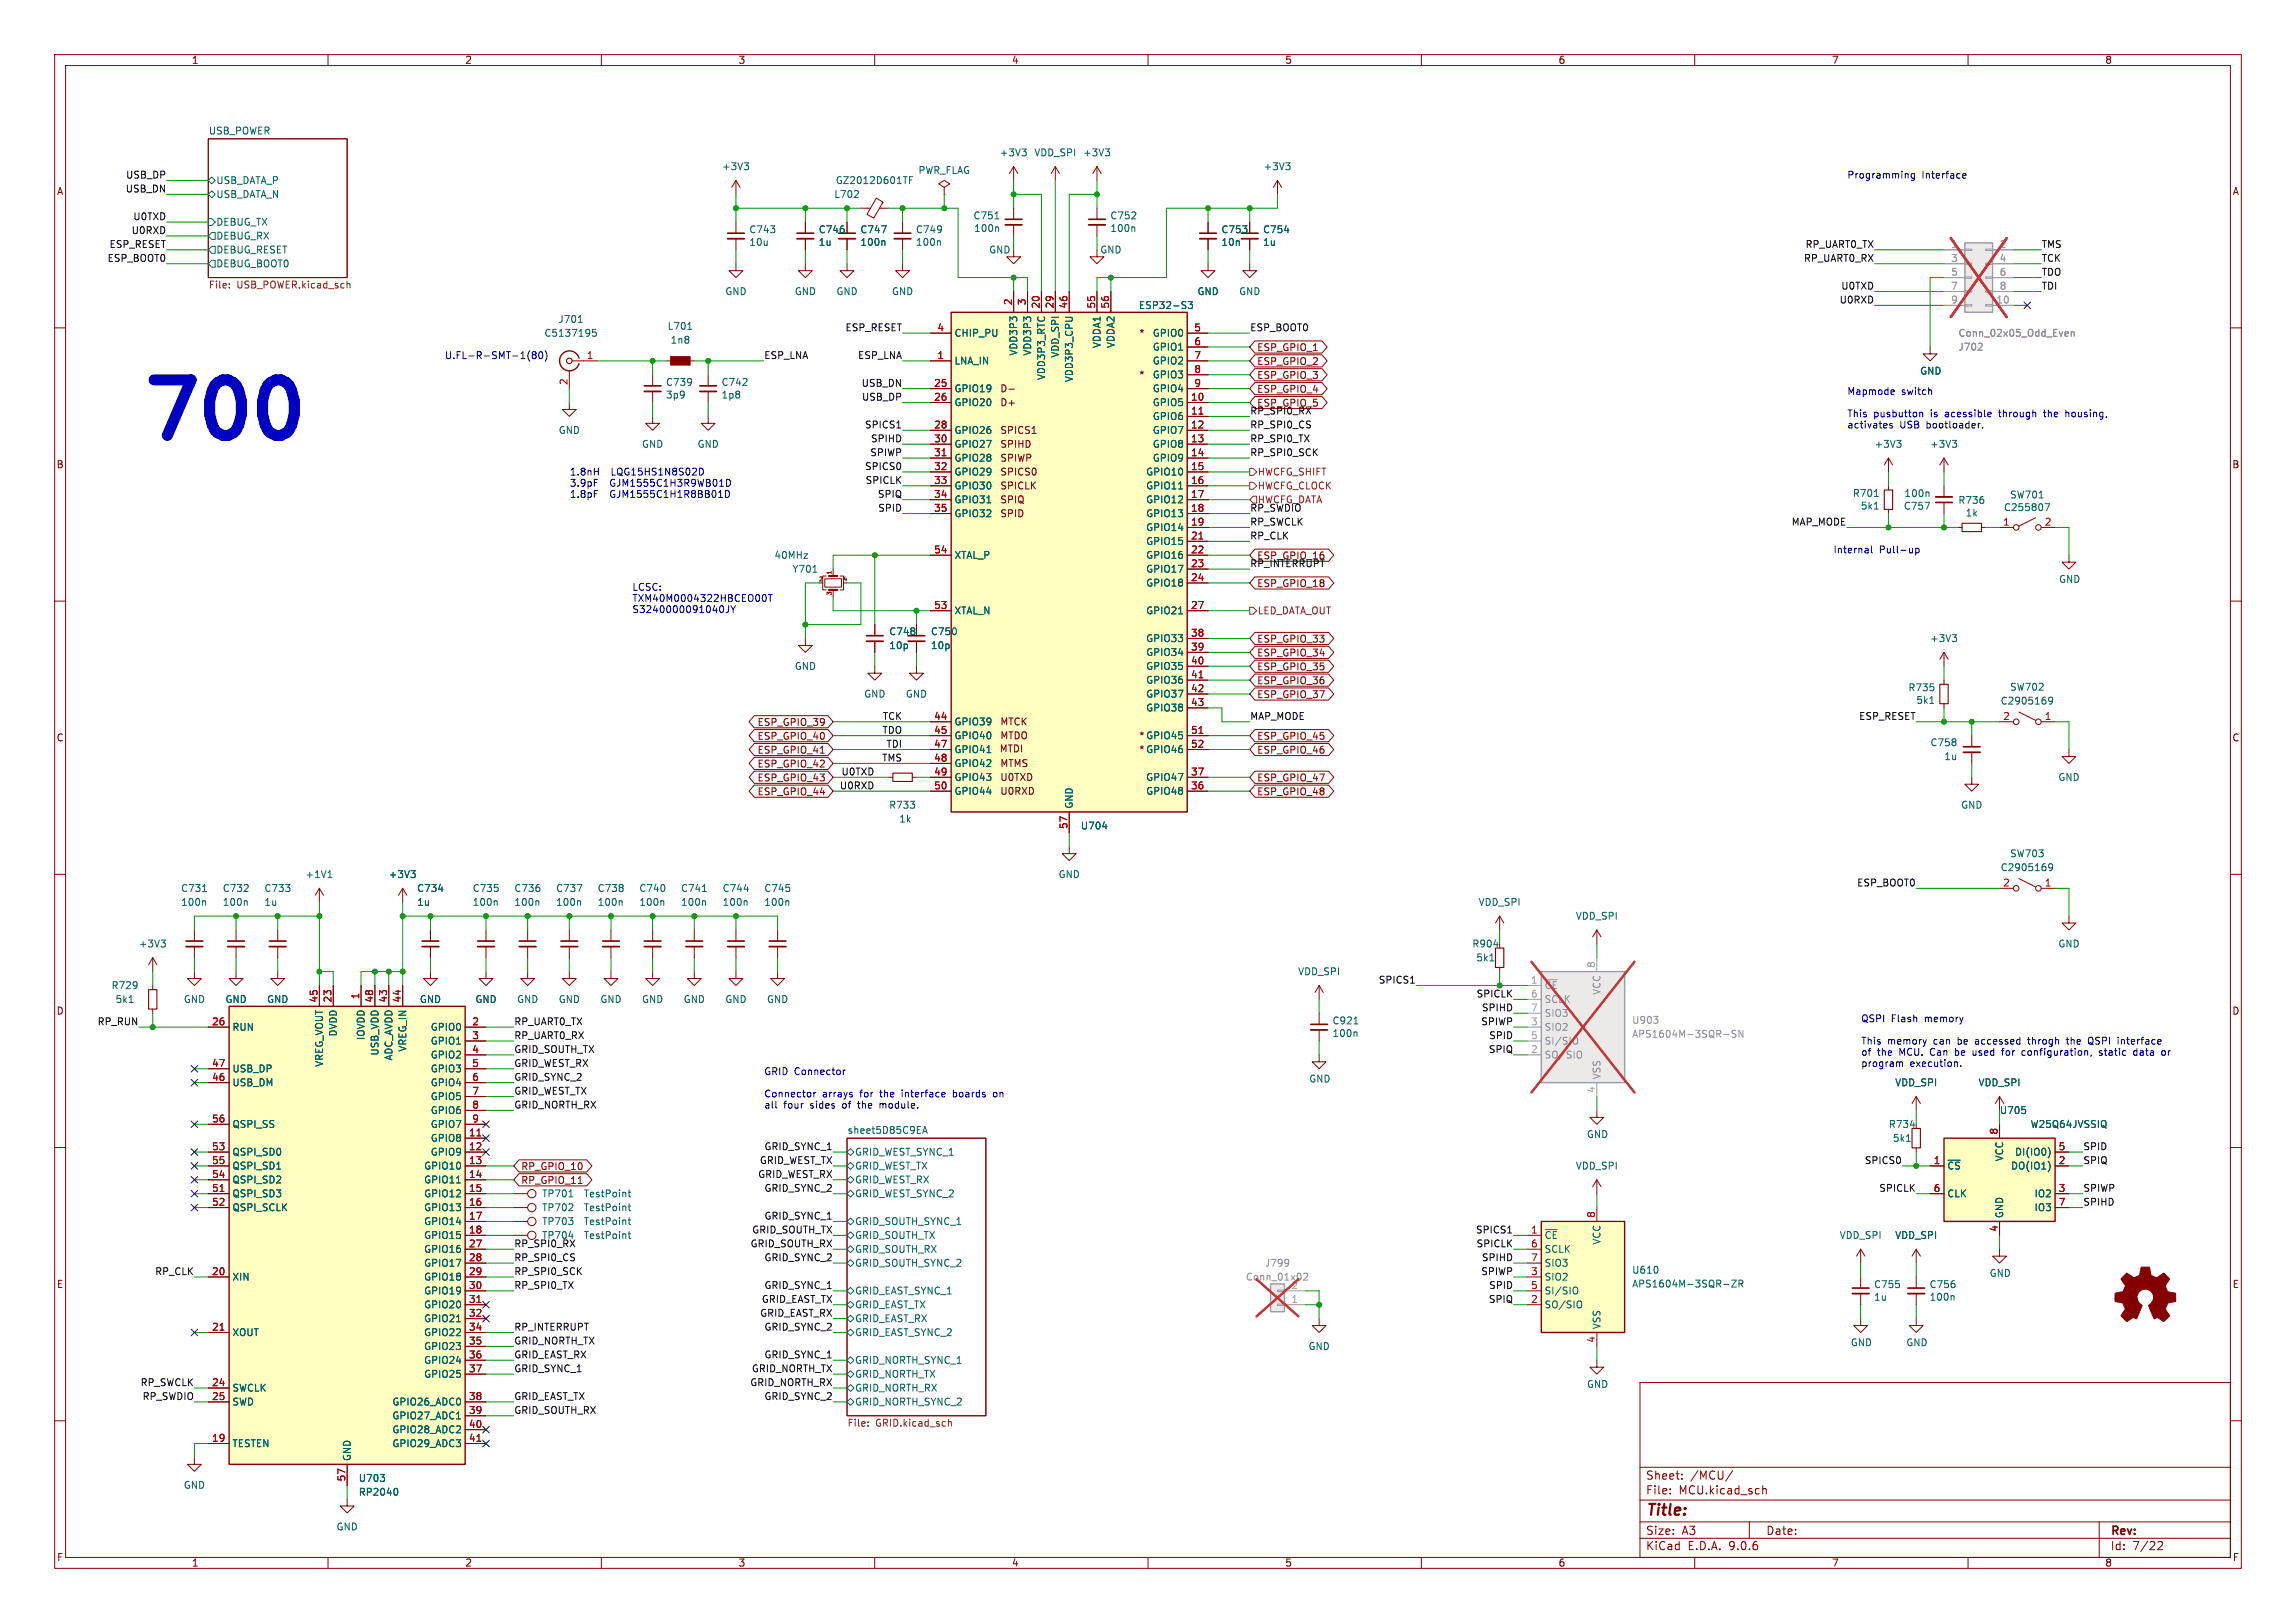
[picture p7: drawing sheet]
<svg xmlns="http://www.w3.org/2000/svg" width="420mm" height="297mm" viewBox="0 0 420 297" stroke-linecap="round" stroke-linejoin="round" font-family="sans-serif">
<defs><g id="words">
<text font-size="14.2" fill="#0000c2" x="25.4" y="81">700</text>
<text font-size="2.8" fill="#840000" x="301" y="277.9">Title:</text>
<g font-size="2.1" fill="#840000">
<text x="301" y="273.7">File:</text>
<text x="301" y="271">Sheet:</text>
<text x="307.1" y="273.7">MCU.kicad_sch</text>
<text x="309.2" y="271">/MCU/</text>
<text x="301" y="281.1">Size:</text>
<text x="307.6" y="281.1">A3</text>
<text x="323" y="281.1">Date:</text>
<text x="386" y="281.3">Rev:</text>
<text x="301" y="283.9">KiCad</text>
<text x="308.7" y="283.9">E.D.A.</text>
<text x="316.3" y="283.9">9.0.6</text>
<text x="386" y="283.9">Id:</text>
<text x="390.1" y="283.9">7/22</text>
</g>
<g font-size="1.8" fill="#840000">
<text x="35" y="11.9">1</text>
<text x="85" y="11.9">2</text>
<text x="135" y="11.9">3</text>
<text x="185" y="11.9">4</text>
<text x="235" y="11.9">5</text>
<text x="285" y="11.9">6</text>
<text x="335" y="11.9">7</text>
<text x="385" y="11.9">8</text>
<text x="10.3" y="35.9">A</text>
<text x="408.3" y="35.9">A</text>
<text x="208.3" y="61.8">*</text>
<text x="229.9" y="64.5">ESP_GPIO_1</text>
<text x="182.9" y="72">D-</text>
<text x="208.3" y="69.4">*</text>
<text x="229.9" y="69.5">ESP_GPIO_3</text>
<text x="229.9" y="67">ESP_GPIO_2</text>
<text x="182.9" y="74.5">D+</text>
<text x="229.9" y="72.1">ESP_GPIO_4</text>
<text x="229.9" y="74.6">ESP_GPIO_5</text>
<text x="182.9" y="79.6">SPICS1</text>
<text x="182.9" y="82.1">SPIHD</text>
<text x="10.3" y="85.9">B</text>
<text x="182.9" y="84.7">SPIWP</text>
<text x="182.9" y="87.2">SPICS0</text>
<text x="182.9" y="89.8">SPICLK</text>
<text x="408.2" y="85.9">B</text>
<text x="182.9" y="94.8">SPID</text>
<text x="182.9" y="92.3">SPIQ</text>
<text x="229.9" y="107.6">ESP_GPIO_18</text>
<text x="229.9" y="117.8">ESP_GPIO_33</text>
<text x="229.9" y="125.4">ESP_GPIO_36</text>
<text x="229.9" y="122.9">ESP_GPIO_35</text>
<text x="229.9" y="120.3">ESP_GPIO_34</text>
<text x="229.9" y="128">ESP_GPIO_37</text>
<text x="10.3" y="135.9">C</text>
<text x="138.5" y="135.6">ESP_GPIO_40</text>
<text x="138.5" y="133">ESP_GPIO_39</text>
<text x="182.8" y="137.9">MTDI</text>
<text x="182.9" y="135.5">MTDO</text>
<text x="182.9" y="132.9">MTCK</text>
<text x="208.3" y="135.5">* GPIO45</text>
<text x="229.9" y="135.6">ESP_GPIO_45</text>
<text x="408.2" y="135.9">C</text>
<text x="138.5" y="143.2">ESP_GPIO_43</text>
<text x="138.5" y="138.1">ESP_GPIO_41</text>
<text x="138.5" y="140.7">ESP_GPIO_42</text>
<text x="182.9" y="140.6">MTMS</text>
<text x="182.9" y="143.1">U0TXD</text>
<text x="208.3" y="138">* GPIO46</text>
<text x="229.9" y="143.2">ESP_GPIO_47</text>
<text x="229.9" y="138.1">ESP_GPIO_46</text>
<text x="138.5" y="145.7">ESP_GPIO_44</text>
<text x="182.9" y="145.6">U0RXD</text>
<text x="229.9" y="145.7">ESP_GPIO_48</text>
<text x="10.3" y="185.9">D</text>
<text x="408.2" y="185.9">D</text>
<text x="95.2" y="214.3">RP_GPIO_10</text>
<text x="95.2" y="216.9">RP_GPIO_11</text>
<text x="10.3" y="235.9">E</text>
<text x="408.3" y="235.9">E</text>
<text x="10.3" y="285.9">F</text>
<text x="35" y="286.9">1</text>
<text x="85" y="286.9">2</text>
<text x="135" y="286.9">3</text>
<text x="185" y="286.9">4</text>
<text x="235" y="286.9">5</text>
<text x="285" y="286.9">6</text>
<text x="335" y="286.9">7</text>
<text x="385" y="286.9">8</text>
<text x="408.3" y="285.9">F</text>
</g>
<g font-size="1.8" fill="#006464">
<text x="38.1" y="24.7">USB_POWER</text>
<text x="182.8" y="28.8">+3V3</text>
<text x="189.1" y="28.8">VDD_SPI</text>
<text x="198" y="28.8">+3V3</text>
<text x="39.5" y="33.9">USB_DATA_P</text>
<text x="132" y="31.3">+3V3</text>
<text x="152.8" y="33.9">GZ2012D601TF</text>
<text x="167.9" y="32">PWR_FLAG</text>
<text x="231" y="31.3">+3V3</text>
<text x="39.5" y="36.4">USB_DATA_N</text>
<text x="39.5" y="41.5">DEBUG_TX</text>
<text x="152.5" y="36.4">L702</text>
<text x="178" y="40.3">C751</text>
<text x="203" y="40.3">C752</text>
<text x="39.5" y="44">DEBUG_RX</text>
<text x="39.5" y="46.6">DEBUG_RESET</text>
<text x="137" y="42.9">C743</text>
<text x="137" y="45.2">10u</text>
<text x="149.7" y="42.9">C746</text>
<text x="149.7" y="45.2">1u</text>
<text x="157.3" y="42.9">C747</text>
<text x="157.3" y="45.2">100n</text>
<text x="167.4" y="42.9">C749</text>
<text x="167.4" y="45.2">100n</text>
<text x="178.1" y="42.6">100n</text>
<text x="180.8" y="46.6">GND</text>
<text x="201.2" y="46.6">GND</text>
<text x="203" y="42.6">100n</text>
<text x="223.3" y="42.9">C753</text>
<text x="223.3" y="45.2">10n</text>
<text x="230.9" y="42.9">C754</text>
<text x="230.9" y="45.2">1u</text>
<text x="39.5" y="49.1">DEBUG_BOOT0</text>
<text x="102.1" y="59.3">J701</text>
<text x="132.6" y="54.2">GND</text>
<text x="145.3" y="54.2">GND</text>
<text x="152.9" y="54.2">GND</text>
<text x="163.1" y="54.2">GND</text>
<text x="208.2" y="56.7">ESP32-S3</text>
<text x="218.9" y="54.2">GND</text>
<text x="226.6" y="54.2">GND</text>
<text x="99.5" y="61.8">C5137195</text>
<text x="122" y="60.6">L701</text>
<text x="122.6" y="63.1">1n8</text>
<text x="174.5" y="61.8">CHIP_PU</text>
<text x="186.3" y="65.2" transform="rotate(-90 186.3 65.2)">VDD3P3</text>
<text x="188.8" y="65.2" transform="rotate(-90 188.8 65.2)">VDD3P3</text>
<text x="193.9" y="65.5" transform="rotate(-90 193.9 65.5)">VDD_SPI</text>
<text x="201.5" y="63.8" transform="rotate(-90 201.5 63.8)">VDDA1</text>
<text x="204.1" y="63.8" transform="rotate(-90 204.1 63.8)">VDDA2</text>
<text x="210.8" y="61.8">GPIO0</text>
<text x="210.8" y="64.4">GPIO1</text>
<text x="121.7" y="70.8">C739</text>
<text x="131.9" y="70.8">C742</text>
<text x="174.5" y="66.9">LNA_IN</text>
<text x="174.5" y="72">GPIO19</text>
<text x="191.4" y="69.7" transform="rotate(-90 191.4 69.7)">VDD3P3_RTC</text>
<text x="196.4" y="70" transform="rotate(-90 196.4 70)">VDD3P3_CPU</text>
<text x="210.8" y="66.9">GPIO2</text>
<text x="210.8" y="69.4">GPIO3</text>
<text x="210.8" y="72">GPIO4</text>
<text x="351.2" y="68.8">GND</text>
<text x="121.7" y="73.1">3p9</text>
<text x="131.9" y="73.1">1p8</text>
<text x="174.5" y="74.5">GPIO20</text>
<text x="210.8" y="74.5">GPIO5</text>
<text x="210.8" y="77.1">GPIO6</text>
<text x="102.1" y="79.6">GND</text>
<text x="117.3" y="82.1">GND</text>
<text x="127.5" y="82.1">GND</text>
<text x="174.5" y="79.6">GPIO26</text>
<text x="174.5" y="82.1">GPIO27</text>
<text x="210.8" y="79.6">GPIO7</text>
<text x="210.8" y="82.1">GPIO8</text>
<text x="342.8" y="82.1">+3V3</text>
<text x="353" y="82.1">+3V3</text>
<text x="174.5" y="84.7">GPIO28</text>
<text x="174.5" y="87.2">GPIO29</text>
<text x="174.5" y="89.8">GPIO30</text>
<text x="209.6" y="87.2">GPIO10</text>
<text x="209.6" y="89.8">GPIO11</text>
<text x="210.8" y="84.7">GPIO9</text>
<text x="174.5" y="92.3">GPIO31</text>
<text x="174.5" y="94.8">GPIO32</text>
<text x="209.6" y="92.3">GPIO12</text>
<text x="209.6" y="94.8">GPIO13</text>
<text x="338.8" y="91.1">R701</text>
<text x="340.3" y="93.4">5k1</text>
<text x="348.2" y="93.5">C757</text>
<text x="348.3" y="91.2">100n</text>
<text x="358.1" y="92.4">R736</text>
<text x="359.5" y="94.7">1k</text>
<text x="366.5" y="93.7">C255807</text>
<text x="367.6" y="91.4">SW701</text>
<text x="209.6" y="97.4">GPIO14</text>
<text x="209.6" y="99.9">GPIO15</text>
<text x="141.6" y="102.5">40MHz</text>
<text x="144.9" y="105">Y701</text>
<text x="174.5" y="102.5">XTAL_P</text>
<text x="209.6" y="102.5">GPIO16</text>
<text x="209.6" y="105">GPIO17</text>
<text x="209.6" y="107.5">GPIO18</text>
<text x="376.6" y="106.9">GND</text>
<text x="174.5" y="112.6">XTAL_N</text>
<text x="209.6" y="112.6">GPIO21</text>
<text x="162.6" y="116.4">C748</text>
<text x="162.6" y="119">10p</text>
<text x="170.2" y="116.4">C750</text>
<text x="170.2" y="119">10p</text>
<text x="209.6" y="117.7">GPIO33</text>
<text x="353" y="117.7">+3V3</text>
<text x="145.3" y="122.8">GND</text>
<text x="209.6" y="120.2">GPIO34</text>
<text x="209.6" y="122.8">GPIO35</text>
<text x="209.6" y="125.3">GPIO36</text>
<text x="158" y="127.9">GND</text>
<text x="165.6" y="127.9">GND</text>
<text x="209.6" y="127.9">GPIO37</text>
<text x="209.6" y="130.4">GPIO38</text>
<text x="349" y="126.7">R735</text>
<text x="350.4" y="129">5k1</text>
<text x="365.9" y="129.1">C2905169</text>
<text x="367.6" y="126.6">SW702</text>
<text x="174.5" y="132.9">GPIO39</text>
<text x="174.5" y="135.5">GPIO40</text>
<text x="209.6" y="135.5">GPIO45</text>
<text x="353" y="136.8">C758</text>
<text x="174.5" y="138">GPIO41</text>
<text x="174.5" y="140.6">GPIO42</text>
<text x="174.5" y="143.1">GPIO43</text>
<text x="209.6" y="143.1">GPIO47</text>
<text x="209.6" y="138">GPIO46</text>
<text x="355.6" y="139.3">1u</text>
<text x="376.4" y="143.1">GND</text>
<text x="162.5" y="148.2">R733</text>
<text x="174.5" y="145.6">GPIO44</text>
<text x="196.4" y="148.1" transform="rotate(-90 196.4 148.1)">GND</text>
<text x="209.6" y="145.6">GPIO48</text>
<text x="358.6" y="148.2">GND</text>
<text x="164.4" y="150.7">1k</text>
<text x="197.6" y="152">U704</text>
<text x="55.8" y="160.9">+1V1</text>
<text x="71" y="160.9">+3V3</text>
<text x="193.5" y="160.9">GND</text>
<text x="365.9" y="159.6">C2905169</text>
<text x="367.6" y="157.1">SW703</text>
<text x="33" y="163.4">C731</text>
<text x="33" y="166">100n</text>
<text x="40.6" y="163.4">C732</text>
<text x="40.6" y="166">100n</text>
<text x="48.3" y="163.4">C733</text>
<text x="48.3" y="166">1u</text>
<text x="76.2" y="163.4">C734</text>
<text x="76.2" y="166">1u</text>
<text x="86.4" y="163.4">C735</text>
<text x="86.4" y="166">100n</text>
<text x="94" y="163.4">C736</text>
<text x="94" y="166">100n</text>
<text x="101.6" y="163.4">C737</text>
<text x="101.6" y="166">100n</text>
<text x="109.2" y="163.4">C738</text>
<text x="109.2" y="166">100n</text>
<text x="116.8" y="163.4">C740</text>
<text x="116.8" y="166">100n</text>
<text x="124.5" y="163.4">C741</text>
<text x="124.5" y="166">100n</text>
<text x="132.1" y="163.4">C744</text>
<text x="132.1" y="166">100n</text>
<text x="139.7" y="163.4">C745</text>
<text x="139.7" y="166">100n</text>
<text x="270.4" y="166">VDD_SPI</text>
<text x="25.3" y="173.6">+3V3</text>
<text x="269.2" y="173.6">R904</text>
<text x="288.2" y="168.5">VDD_SPI</text>
<text x="376.4" y="173.6">GND</text>
<text x="237.4" y="178.7">VDD_SPI</text>
<text x="270" y="176.1">5k1</text>
<text x="20.3" y="181.2">R729</text>
<text x="21" y="183.7">5k1</text>
<text x="33.5" y="183.7">GND</text>
<text x="41.1" y="183.7">GND</text>
<text x="48.8" y="183.7">GND</text>
<text x="76.7" y="183.7">GND</text>
<text x="86.9" y="183.7">GND</text>
<text x="94.5" y="183.7">GND</text>
<text x="102.1" y="183.7">GND</text>
<text x="109.7" y="183.7">GND</text>
<text x="117.3" y="183.7">GND</text>
<text x="125" y="183.7">GND</text>
<text x="132.6" y="183.7">GND</text>
<text x="140.2" y="183.7">GND</text>
<text x="42.4" y="188.8">RUN</text>
<text x="61.8" y="189.8" transform="rotate(-90 61.8 189.8)">DVDD</text>
<text x="66.9" y="190.4" transform="rotate(-90 66.9 190.4)">IOVDD</text>
<text x="78.7" y="188.8">GPIO0</text>
<text x="78.7" y="191.4">GPIO1</text>
<text x="243.6" y="187.7">C921</text>
<text x="243.6" y="190">100n</text>
<text x="42.4" y="196.4">USB_DP</text>
<text x="59.3" y="195.3" transform="rotate(-90 59.3 195.3)">VREG_VOUT</text>
<text x="69.4" y="193.3" transform="rotate(-90 69.4 193.3)">USB_VDD</text>
<text x="72" y="194.2" transform="rotate(-90 72 194.2)">ADC_AVDD</text>
<text x="74.5" y="192.5" transform="rotate(-90 74.5 192.5)">VREG_IN</text>
<text x="78.7" y="193.9">GPIO2</text>
<text x="78.7" y="196.4">GPIO3</text>
<text x="42.4" y="199">USB_DM</text>
<text x="78.7" y="199">GPIO4</text>
<text x="78.7" y="201.5">GPIO5</text>
<text x="239.4" y="198.3">GND</text>
<text x="346.6" y="199">VDD_SPI</text>
<text x="361.8" y="199">VDD_SPI</text>
<text x="42.4" y="206.6">QSPI_SS</text>
<text x="78.7" y="204.1">GPIO6</text>
<text x="78.7" y="206.6">GPIO7</text>
<text x="78.7" y="209.1">GPIO8</text>
<text x="154.9" y="207.6">sheet5D85C9EA</text>
<text x="290.2" y="208.5">GND</text>
<text x="345.4" y="206.6">R734</text>
<text x="346.2" y="209.1">5k1</text>
<text x="365.7" y="204.1">U705</text>
<text x="371.3" y="206.6">W25Q64JVSSIQ</text>
<text x="42.4" y="211.7">QSPI_SD0</text>
<text x="42.4" y="214.2">QSPI_SD1</text>
<text x="77.5" y="214.2">GPIO10</text>
<text x="78.7" y="211.7">GPIO9</text>
<text x="156.3" y="211.7">GRID_WEST_SYNC_1</text>
<text x="156.3" y="214.2">GRID_WEST_TX</text>
<text x="288.2" y="214.2">VDD_SPI</text>
<text x="356.1" y="214.2">~{CS}</text>
<text x="366.6" y="212.6" transform="rotate(-90 366.6 212.6)">VCC</text>
<text x="367.8" y="214.2">DO(IO1)</text>
<text x="368.5" y="211.7">DI(IO0)</text>
<text x="42.4" y="216.8">QSPI_SD2</text>
<text x="42.4" y="219.3">QSPI_SD3</text>
<text x="42.4" y="221.8">QSPI_SCLK</text>
<text x="77.5" y="216.8">GPIO11</text>
<text x="77.5" y="219.3">GPIO12</text>
<text x="77.5" y="221.8">GPIO13</text>
<text x="99.1" y="219.3">TP701</text>
<text x="99.1" y="221.8">TP702</text>
<text x="106.7" y="219.3">TestPoint</text>
<text x="106.7" y="221.8">TestPoint</text>
<text x="156.3" y="216.8">GRID_WEST_RX</text>
<text x="156.3" y="219.3">GRID_WEST_SYNC_2</text>
<text x="356.1" y="219.3">CLK</text>
<text x="372.1" y="219.3">IO2</text>
<text x="372.1" y="221.8">IO3</text>
<text x="77.5" y="224.4">GPIO14</text>
<text x="77.5" y="226.9">GPIO15</text>
<text x="99.1" y="224.4">TP703</text>
<text x="106.7" y="224.4">TestPoint</text>
<text x="106.7" y="226.9">TestPoint</text>
<text x="156.3" y="224.4">GRID_SOUTH_SYNC_1</text>
<text x="156.3" y="226.9">GRID_SOUTH_TX</text>
<text x="282.4" y="226.9">~{CE}</text>
<text x="293" y="227.9" transform="rotate(-90 293 227.9)">VCC</text>
<text x="336.4" y="226.9">VDD_SPI</text>
<text x="346.6" y="226.9">VDD_SPI</text>
<text x="366.6" y="223" transform="rotate(-90 366.6 223)">GND</text>
<text x="77.5" y="229.5">GPIO16</text>
<text x="77.5" y="232">GPIO17</text>
<text x="156.3" y="229.5">GRID_SOUTH_RX</text>
<text x="156.3" y="232">GRID_SOUTH_SYNC_2</text>
<text x="282.4" y="229.5">SCLK</text>
<text x="282.4" y="232">SIO3</text>
<text x="298.5" y="233.3">U610</text>
<text x="363.9" y="233.9">GND</text>
<text x="42.4" y="234.5">XIN</text>
<text x="77.5" y="234.5">GPIO18</text>
<text x="77.5" y="237.1">GPIO19</text>
<text x="77.5" y="239.6">GPIO20</text>
<text x="156.3" y="237.1">GRID_EAST_SYNC_1</text>
<text x="156.3" y="239.6">GRID_EAST_TX</text>
<text x="282.4" y="234.5">SIO2</text>
<text x="282.4" y="237.1">SI/SIO</text>
<text x="282.4" y="239.6">SO/SIO</text>
<text x="298.5" y="235.8">APS1604M-3SQR-ZR</text>
<text x="342.7" y="235.9">C755</text>
<text x="342.7" y="238.2">1u</text>
<text x="352.9" y="235.9">C756</text>
<text x="352.9" y="238.2">100n</text>
<text x="42.4" y="244.7">XOUT</text>
<text x="77.5" y="242.2">GPIO21</text>
<text x="77.5" y="244.7">GPIO22</text>
<text x="156.3" y="242.2">GRID_EAST_RX</text>
<text x="156.3" y="244.7">GRID_EAST_SYNC_2</text>
<text x="293" y="243.3" transform="rotate(-90 293 243.3)">VSS</text>
<text x="77.5" y="247.2">GPIO23</text>
<text x="77.5" y="249.8">GPIO24</text>
<text x="156.3" y="249.8">GRID_NORTH_SYNC_1</text>
<text x="239.3" y="247.2">GND</text>
<text x="338.5" y="246.6">GND</text>
<text x="348.6" y="246.6">GND</text>
<text x="42.4" y="254.9">SWCLK</text>
<text x="42.4" y="257.4">SWD</text>
<text x="71.7" y="257.4">GPIO26_ADC0</text>
<text x="77.5" y="252.3">GPIO25</text>
<text x="156.3" y="252.3">GRID_NORTH_TX</text>
<text x="156.3" y="254.9">GRID_NORTH_RX</text>
<text x="156.3" y="257.4">GRID_NORTH_SYNC_2</text>
<text x="290.2" y="254.2">GND</text>
<text x="71.7" y="259.9">GPIO27_ADC1</text>
<text x="71.7" y="262.5">GPIO28_ADC2</text>
<text x="42.4" y="265">TESTEN</text>
<text x="64.4" y="267.5" transform="rotate(-90 64.4 267.5)">GND</text>
<text x="71.7" y="265">GPIO29_ADC3</text>
<text x="33.5" y="272.6">GND</text>
<text x="65.5" y="271.4">U703</text>
<text x="65.5" y="273.9">RP2040</text>
<text x="61.5" y="280.3">GND</text>
</g>
<g font-size="1.8" fill="#0f0f0f">
<text x="22.9" y="35.3">USB_DN</text>
<text x="23" y="32.8">USB_DP</text>
<text x="24.3" y="40.4">U0TXD</text>
<text x="19.6" y="48">ESP_BOOT0</text>
<text x="19.9" y="45.5">ESP_RESET</text>
<text x="24" y="42.9">U0RXD</text>
<text x="329.9" y="48">RP_UART0_RX</text>
<text x="330.2" y="45.5">RP_UART0_TX</text>
<text x="373.4" y="48">TCK</text>
<text x="373.4" y="45.5">TMS</text>
<text x="336.7" y="53.1">U0TXD</text>
<text x="373.4" y="53.1">TDI</text>
<text x="373.4" y="50.5">TDO</text>
<text x="336.4" y="55.6">U0RXD</text>
<text x="139.7" y="65.8">ESP_LNA</text>
<text x="154.6" y="60.7">ESP_RESET</text>
<text x="156.9" y="65.8">ESP_LNA</text>
<text x="228.6" y="60.7">ESP_BOOT0</text>
<text x="157.5" y="70.9">USB_DN</text>
<text x="157.6" y="73.4">USB_DP</text>
<text x="228.6" y="75.9">RP_SPI0_RX</text>
<text x="158.1" y="78.5">SPICS1</text>
<text x="159.1" y="83.6">SPIWP</text>
<text x="159.2" y="81">SPIHD</text>
<text x="228.6" y="78.5">RP_SPI0_CS</text>
<text x="228.6" y="83.6">RP_SPI0_SCK</text>
<text x="228.6" y="81">RP_SPI0_TX</text>
<text x="158.1" y="86.1">SPICS0</text>
<text x="158.2" y="88.6">SPICLK</text>
<text x="160.5" y="91.2">SPIQ</text>
<text x="160.5" y="93.7">SPID</text>
<text x="228.6" y="93.7">RP_SWDIO</text>
<text x="228.6" y="98.8">RP_CLK</text>
<text x="228.6" y="96.3">RP_SWCLK</text>
<text x="327.6" y="96.3">MAP_MODE</text>
<text x="228.6" y="103.9">RP_INTERRUPT</text>
<text x="229.9" y="102.6">ESP_GPIO_16</text>
<text x="161.4" y="131.8">TCK</text>
<text x="228.6" y="131.8">MAP_MODE</text>
<text x="340" y="131.8">ESP_RESET</text>
<text x="161.3" y="134.4">TDO</text>
<text x="162.1" y="136.9">TDI</text>
<text x="153.8" y="142">U0TXD</text>
<text x="161.3" y="139.4">TMS</text>
<text x="153.5" y="144.5">U0RXD</text>
<text x="339.6" y="162.3">ESP_BOOT0</text>
<text x="252.1" y="180.1">SPICS1</text>
<text x="270" y="182.6">SPICLK</text>
<text x="271" y="185.2">SPIHD</text>
<text x="17.8" y="187.7">RP_RUN</text>
<text x="94" y="190.2">RP_UART0_RX</text>
<text x="94" y="187.7">RP_UART0_TX</text>
<text x="270.9" y="187.7">SPIWP</text>
<text x="272.3" y="190.2">SPID</text>
<text x="94" y="197.9">GRID_SYNC_2</text>
<text x="94" y="192.8">GRID_SOUTH_TX</text>
<text x="94" y="195.3">GRID_WEST_RX</text>
<text x="272.2" y="192.8">SPIQ</text>
<text x="94" y="200.4">GRID_WEST_TX</text>
<text x="94" y="202.9">GRID_NORTH_RX</text>
<text x="138.6" y="215.6">GRID_WEST_RX</text>
<text x="138.9" y="213.1">GRID_WEST_TX</text>
<text x="139.7" y="210.6">GRID_SYNC_1</text>
<text x="341" y="213.1">SPICS0</text>
<text x="381" y="210.6">SPID</text>
<text x="381" y="213.1">SPIQ</text>
<text x="139.7" y="218.2">GRID_SYNC_2</text>
<text x="343.7" y="218.2">SPICLK</text>
<text x="381" y="218.2">SPIWP</text>
<text x="381" y="220.7">SPIHD</text>
<text x="99.1" y="226.9">TP704</text>
<text x="137.5" y="225.8">GRID_SOUTH_TX</text>
<text x="139.7" y="223.3">GRID_SYNC_1</text>
<text x="269.9" y="225.8">SPICS1</text>
<text x="28.3" y="233.4">RP_CLK</text>
<text x="94" y="228.3">RP_SPI0_RX</text>
<text x="94" y="230.9">RP_SPI0_CS</text>
<text x="94" y="233.4">RP_SPI0_SCK</text>
<text x="137.2" y="228.3">GRID_SOUTH_RX</text>
<text x="139.7" y="230.9">GRID_SYNC_2</text>
<text x="270" y="228.3">SPICLK</text>
<text x="270.9" y="233.4">SPIWP</text>
<text x="271" y="230.9">SPIHD</text>
<text x="94" y="236">RP_SPI0_TX</text>
<text x="139.3" y="238.5">GRID_EAST_TX</text>
<text x="139.7" y="236">GRID_SYNC_1</text>
<text x="272.2" y="238.5">SPIQ</text>
<text x="272.3" y="236">SPID</text>
<text x="94" y="243.6">RP_INTERRUPT</text>
<text x="139" y="241">GRID_EAST_RX</text>
<text x="139.7" y="243.6">GRID_SYNC_2</text>
<text x="94" y="251.2">GRID_SYNC_1</text>
<text x="94" y="248.7">GRID_EAST_RX</text>
<text x="94" y="246.1">GRID_NORTH_TX</text>
<text x="137.4" y="251.2">GRID_NORTH_TX</text>
<text x="139.7" y="248.7">GRID_SYNC_1</text>
<text x="25.6" y="253.7">RP_SWCLK</text>
<text x="26" y="256.3">RP_SWDIO</text>
<text x="94" y="256.3">GRID_EAST_TX</text>
<text x="137.1" y="253.7">GRID_NORTH_RX</text>
<text x="139.7" y="256.3">GRID_SYNC_2</text>
<text x="94" y="258.8">GRID_SOUTH_RX</text>
</g>
<g font-size="1.8" fill="#0000c2">
<text x="337.8" y="32.8">Programming</text>
<text x="351.6" y="32.8">Interface</text>
<text x="81.3" y="65.8">U.FL-R-SMT-1(80)</text>
<text x="337.8" y="72.4">Mapmode</text>
<text x="337.8" y="76.4">This</text>
<text x="342.7" y="76.4">pusbutton</text>
<text x="347.8" y="72.4">switch</text>
<text x="353.3" y="76.4">is</text>
<text x="356.1" y="76.4">acessible</text>
<text x="366.1" y="76.4">through</text>
<text x="374.6" y="76.4">the</text>
<text x="378.7" y="76.4">housing,</text>
<text x="337.8" y="78.5">activates</text>
<text x="347.5" y="78.5">USB</text>
<text x="352.5" y="78.5">bootloader.</text>
<text x="104.1" y="87.1">1.8nH</text>
<text x="104.1" y="89.1">3.9pF</text>
<text x="111.7" y="89.1">GJM1555C1H3R9WB01D</text>
<text x="112" y="87.1">LQG15HS1N8S02D</text>
<text x="104.1" y="91.2">1.8pF</text>
<text x="111.7" y="91.2">GJM1555C1H1R8BB01D</text>
<text x="335.3" y="101.4">Internal</text>
<text x="343.8" y="101.4">Pull-up</text>
<text x="115.6" y="108.2">LCSC:</text>
<text x="115.6" y="110.2">TXM40M0004322HBCEO00T</text>
<text x="115.6" y="112.3">S3240000091040JY</text>
<text x="340.4" y="187.2">QSPI</text>
<text x="340.4" y="191.2">This</text>
<text x="345.3" y="191.2">memory</text>
<text x="345.9" y="187.2">Flash</text>
<text x="352.2" y="187.2">memory</text>
<text x="353.8" y="191.2">can</text>
<text x="358.4" y="191.2">be</text>
<text x="361.8" y="191.2">accessed</text>
<text x="371.7" y="191.2">throgh</text>
<text x="379" y="191.2">the</text>
<text x="383.1" y="191.2">QSPI</text>
<text x="388.7" y="191.2">interface</text>
<text x="139.7" y="196.8">GRID Connector</text>
<text x="340.4" y="193.3">of</text>
<text x="340.4" y="195.3">program</text>
<text x="343.4" y="193.3">the</text>
<text x="347.5" y="193.3">MCU.</text>
<text x="349.4" y="195.3">execution.</text>
<text x="353.4" y="193.3">Can</text>
<text x="358.1" y="193.3">be</text>
<text x="361.5" y="193.3">used</text>
<text x="367.1" y="193.3">for</text>
<text x="370.9" y="193.3">configuration,</text>
<text x="385.3" y="193.3">static</text>
<text x="391.8" y="193.3">data</text>
<text x="397.1" y="193.3">or</text>
<text x="139.7" y="200.9">Connector</text>
<text x="139.7" y="202.9">all</text>
<text x="143.4" y="202.9">four</text>
<text x="148.3" y="202.9">sides</text>
<text x="150.4" y="200.9">arrays</text>
<text x="154.4" y="202.9">of</text>
<text x="157.4" y="202.9">the</text>
<text x="157.5" y="200.9">for</text>
<text x="161.3" y="200.9">the</text>
<text x="161.6" y="202.9">module.</text>
<text x="165.4" y="200.9">interface</text>
<text x="175" y="200.9">boards</text>
<text x="182.6" y="200.9">on</text>
</g>
<g font-size="1.8" fill="#a5a4a2">
<text x="356.8" y="45.5">1</text>
<text x="365.7" y="45.5">2</text>
<text x="356.8" y="48">3</text>
<text x="356.8" y="50.5">5</text>
<text x="356.8" y="53.1">7</text>
<text x="365.7" y="48">4</text>
<text x="365.7" y="50.5">6</text>
<text x="365.7" y="53.1">8</text>
<text x="356.8" y="55.6">9</text>
<text x="365.1" y="55.6">10</text>
<text x="291.8" y="177.2" transform="rotate(-90 291.8 177.2)">8</text>
<text x="280" y="180.1">1</text>
<text x="280" y="182.6">6</text>
<text x="280" y="185.2">7</text>
<text x="280" y="187.7">3</text>
<text x="280" y="190.2">5</text>
<text x="280" y="192.8">2</text>
<text x="291.8" y="200.1" transform="rotate(-90 291.8 200.1)">4</text>
<text x="236.1" y="238.5">1</text>
</g>
<g font-size="1.8" fill="#725600">
<text x="38.1" y="53.1">File:</text>
<text x="43.3" y="53.1">USB_POWER.kicad_sch</text>
<text x="230" y="87.2">HWCFG_SHIFT</text>
<text x="230" y="89.8">HWCFG_CLOCK</text>
<text x="230" y="92.3">HWCFG_DATA</text>
<text x="230" y="112.6">LED_DATA_OUT</text>
<text x="154.9" y="261.4">File:</text>
<text x="160.2" y="261.4">GRID.kicad_sch</text>
</g>
<g font-size="1.8" fill="#a90000">
<text x="185.2" y="56" transform="rotate(-90 185.2 56)">2</text>
<text x="187.7" y="56" transform="rotate(-90 187.7 56)">3</text>
<text x="190.2" y="56.6" transform="rotate(-90 190.2 56.6)">20</text>
<text x="192.8" y="56.6" transform="rotate(-90 192.8 56.6)">29</text>
<text x="195.3" y="56.6" transform="rotate(-90 195.3 56.6)">46</text>
<text x="200.4" y="56.6" transform="rotate(-90 200.4 56.6)">55</text>
<text x="202.9" y="56.6" transform="rotate(-90 202.9 56.6)">56</text>
<text x="107.2" y="65.8">1</text>
<text x="171.4" y="60.7">4</text>
<text x="171.4" y="65.8">1</text>
<text x="218.4" y="60.7">5</text>
<text x="218.4" y="63.2">6</text>
<text x="218.4" y="65.8">7</text>
<text x="103.9" y="70.6" transform="rotate(-90 103.9 70.6)">2</text>
<text x="170.8" y="70.9">25</text>
<text x="218.4" y="68.3">8</text>
<text x="218.4" y="70.9">9</text>
<text x="170.8" y="73.4">26</text>
<text x="217.8" y="73.4">10</text>
<text x="217.8" y="75.9">11</text>
<text x="170.8" y="78.5">28</text>
<text x="170.8" y="81">30</text>
<text x="170.8" y="83.6">31</text>
<text x="217.8" y="78.5">12</text>
<text x="217.8" y="81">13</text>
<text x="217.8" y="83.6">14</text>
<text x="170.8" y="86.1">32</text>
<text x="170.8" y="88.6">33</text>
<text x="217.8" y="86.1">15</text>
<text x="217.8" y="88.6">16</text>
<text x="170.8" y="91.2">34</text>
<text x="170.8" y="93.7">35</text>
<text x="217.8" y="91.2">17</text>
<text x="217.8" y="93.7">18</text>
<text x="170.8" y="101.3">54</text>
<text x="217.8" y="96.3">19</text>
<text x="217.8" y="98.8">21</text>
<text x="217.8" y="101.3">22</text>
<text x="366.3" y="96.3">1</text>
<text x="373.9" y="96.3">2</text>
<text x="217.8" y="103.9">23</text>
<text x="217.8" y="106.4">24</text>
<text x="170.8" y="111.5">53</text>
<text x="217.8" y="111.5">27</text>
<text x="217.8" y="116.6">38</text>
<text x="217.8" y="119.1">39</text>
<text x="217.8" y="121.7">40</text>
<text x="217.8" y="124.2">41</text>
<text x="170.8" y="131.8">44</text>
<text x="217.8" y="126.7">42</text>
<text x="217.8" y="129.3">43</text>
<text x="366.3" y="131.8">2</text>
<text x="373.9" y="131.8">1</text>
<text x="170.8" y="134.4">45</text>
<text x="170.8" y="136.9">47</text>
<text x="217.8" y="134.4">51</text>
<text x="217.8" y="136.9">52</text>
<text x="170.8" y="139.4">48</text>
<text x="170.8" y="142">49</text>
<text x="217.8" y="142">37</text>
<text x="170.8" y="144.5">50</text>
<text x="217.8" y="144.5">36</text>
<text x="195.3" y="151.8" transform="rotate(-90 195.3 151.8)">57</text>
<text x="366.3" y="162.3">2</text>
<text x="373.9" y="162.3">1</text>
<text x="58.2" y="183.6" transform="rotate(-90 58.2 183.6)">45</text>
<text x="60.7" y="183.6" transform="rotate(-90 60.7 183.6)">23</text>
<text x="65.8" y="183" transform="rotate(-90 65.8 183)">1</text>
<text x="68.3" y="183.6" transform="rotate(-90 68.3 183.6)">48</text>
<text x="70.9" y="183.6" transform="rotate(-90 70.9 183.6)">43</text>
<text x="73.4" y="183.6" transform="rotate(-90 73.4 183.6)">44</text>
<text x="38.7" y="187.7">26</text>
<text x="86.3" y="187.7">2</text>
<text x="86.3" y="190.2">3</text>
<text x="38.7" y="195.3">47</text>
<text x="38.7" y="197.9">46</text>
<text x="86.3" y="192.8">4</text>
<text x="86.3" y="195.3">5</text>
<text x="86.3" y="197.9">6</text>
<text x="86.3" y="200.4">7</text>
<text x="86.3" y="202.9">8</text>
<text x="38.7" y="205.5">56</text>
<text x="85.7" y="208">11</text>
<text x="86.3" y="205.5">9</text>
<text x="365.5" y="207.7" transform="rotate(-90 365.5 207.7)">8</text>
<text x="38.7" y="210.6">53</text>
<text x="38.7" y="213.1">55</text>
<text x="38.7" y="215.6">54</text>
<text x="85.7" y="210.6">12</text>
<text x="85.7" y="213.1">13</text>
<text x="85.7" y="215.6">14</text>
<text x="353.6" y="213.1">1</text>
<text x="376.5" y="210.6">5</text>
<text x="376.5" y="213.1">2</text>
<text x="38.7" y="218.2">51</text>
<text x="38.7" y="220.7">52</text>
<text x="85.7" y="218.2">15</text>
<text x="85.7" y="220.7">16</text>
<text x="353.6" y="218.2">6</text>
<text x="376.5" y="218.2">3</text>
<text x="376.5" y="220.7">7</text>
<text x="85.7" y="223.3">17</text>
<text x="85.7" y="225.8">18</text>
<text x="280" y="225.8">1</text>
<text x="291.8" y="223" transform="rotate(-90 291.8 223)">8</text>
<text x="365.5" y="225.5" transform="rotate(-90 365.5 225.5)">4</text>
<text x="38.7" y="233.4">20</text>
<text x="85.7" y="228.3">27</text>
<text x="85.7" y="230.9">28</text>
<text x="85.7" y="233.4">29</text>
<text x="280" y="228.3">6</text>
<text x="280" y="230.9">7</text>
<text x="280" y="233.4">3</text>
<text x="85.7" y="236">30</text>
<text x="85.7" y="238.5">31</text>
<text x="280" y="236">5</text>
<text x="280" y="238.5">2</text>
<text x="38.7" y="243.6">21</text>
<text x="85.7" y="241">32</text>
<text x="85.7" y="243.6">34</text>
<text x="291.8" y="245.8" transform="rotate(-90 291.8 245.8)">4</text>
<text x="85.7" y="246.1">35</text>
<text x="85.7" y="248.7">36</text>
<text x="85.7" y="251.2">37</text>
<text x="38.7" y="253.7">24</text>
<text x="38.7" y="256.3">25</text>
<text x="85.7" y="256.3">38</text>
<text x="38.7" y="263.9">19</text>
<text x="85.7" y="258.8">39</text>
<text x="85.7" y="261.4">40</text>
<text x="85.7" y="263.9">41</text>
<text x="63.2" y="271.2" transform="rotate(-90 63.2 271.2)">57</text>
</g>
<g font-size="1.8" fill="#939391">
<text x="358.1" y="64.4">J702</text>
<text x="358.1" y="61.8">Conn_02x05_Odd_Even</text>
<text x="282.4" y="181.2">~{CE}</text>
<text x="282.4" y="183.7">SCLK</text>
<text x="293" y="182.1" transform="rotate(-90 293 182.1)">VCC</text>
<text x="282.4" y="186.3">SIO3</text>
<text x="282.4" y="188.8">SIO2</text>
<text x="282.4" y="191.4">SI/SIO</text>
<text x="298.5" y="187.6">U903</text>
<text x="298.5" y="190.1">APS1604M-3SQR-SN</text>
<text x="282.4" y="193.9">SO/SIO</text>
<text x="293" y="197.6" transform="rotate(-90 293 197.6)">VSS</text>
<text x="231.3" y="232">J799</text>
<text x="227.8" y="234.5">Conn_01x02</text>
<text x="236.1" y="236">2</text>
</g>
<g font-size="1.1" fill="#a90000">
<text x="149.7" y="106.4">2</text>
<text x="152.1" y="105.3" transform="rotate(-90 152.1 105.3)">1</text>
<text x="154.1" y="106.4">4</text>
<text x="152.1" y="109.1" transform="rotate(-90 152.1 109.1)">3</text>
</g>
</g></defs>
<g fill="none" stroke="#840000" stroke-width=".18">
<path d="M10 10h400v277h-400zM12 12h396v273h-396zM60 10v2M110 10v2M160 10v2M210 10v2M260 10v2M310 10v2M360 10v2M38.1 25.4h25.4v25.4h-25.4zM147.3 40.6v2.1M147.3 43.7v2"/>
<path d="M10 60h2M408 60h2M10 110h2M408 110h2M10 160h2M408 160h2M378.5 167.6v1.3h-1.3l1.3 1.3 1.2-1.3h-1.2M10 210h2M154.9 208.3h25.4v50.8h-25.4zM408 210h2M300 253h108v32h-108zM10 260h2"/>
<path d="M300 278.5h108M300 274.5h108M300 268.5h108M305.5 273.2v.2M305.5 272.5v.1M307.7 270.5v.2M307.7 269.8v.1M316.9 269.1l-1.2 1.9M320 278.5v3M322.4 271.9v1.5M322.4 272.5l.3-.1 .3 .1 .1 .9M384 278.5v6.5"/>
<path d="M408 260h2M60 285v2M110 285v2M160 285v2M210 285v2M260 285v2M300 281.5h108M310 285v2M360 285v2M394.7 282.2l.6-.1 .2 .1 .1 .3-.9 1.1h.9"/>
</g>
<g fill="none" stroke="#006464" stroke-width=".18">
<path d="M38.1 35.6l.6-.7 .7 .7-.7 .6zM38.7 32.4l.7 .6-.7 .7-.6-.7zM38.1 40h.6l.7 .6-.7 .7h-.6zM38.7 42.5h.7v1.3h-.7l-.6-.6zM38.7 45.1h.7v1.3h-.7l-.6-.7zM38.7 47.6h.7v1.3h-.7l-.6-.6zM154.9 210.8l.7-.6 .6 .6-.6 .7zM154.9 213.4l.7-.7 .6 .7-.6 .6zM154.9 215.9l.7-.6 .6 .6-.6 .6zM154.9 218.4l.7-.6 .6 .6-.6 .7zM168.8 207.4l.4-1.3 .4 1.3M168.9 207h.6"/>
<path d="M154.9 236.2l.7-.6 .6 .6-.6 .7zM154.9 238.8l.7-.7 .6 .7-.6 .6zM154.9 223.5l.7-.6 .6 .6-.6 .7zM154.9 226.1l.7-.7 .6 .7-.6 .6zM154.9 228.6l.7-.6 .6 .6-.6 .6zM154.9 231.1l.7-.6 .6 .6-.6 .7zM154.9 241.3l.7-.6 .6 .6-.6 .6zM154.9 243.8l.7-.6 .6 .6-.6 .7zM154.9 248.9l.7-.6 .6 .6-.6 .7zM154.9 251.5l.7-.7 .6 .7-.6 .6zM154.9 254l.7-.6 .6 .6-.6 .6zM154.9 256.5l.7-.6 .6 .6-.6 .7z"/>
</g>
<path d="M41.9 52.6v.1M41.9 51.9v.1M63.5 52l.2-.1h.3v.8M173.5 259.7v1.3M158.8 260.9v.1M158.8 260.2v.1M173.5 260.3l.2-.2 .3 .1v.8" fill="none" stroke="#725600" stroke-width=".18"/>
<path d="M388.5 233.5l.6-.5 .8 .6a.62 .62 0 0 0 1.1 0l.4-.2 .3-1.5h1.5l.1 .5a1.13 1.13 0 0 0 .7 1.2l.5 .2 1.3-.8 1 1-.4 .7a.75 .75 0 0 0-.1 1.2l.2 .5 1.5 .3v1.5l-1.4 .2-.1 .2a1.23 1.23 0 0 0-.3 1.2l.7 1-.1 .1-1 .9-.8-.5a.54 .54 0 0 0-.9 0l-1.1-2.3a2.33 2.33 0 0 0 .9-2 1.54 1.54 0 0 0-2.5-.7 1.54 1.54 0 0 0 .4 2.6l-1 2.4a.69 .69 0 0 0-1.1 .2l-.6 .3-1.1-1 .8-1.2-.3-.6a.71 .71 0 0 0-.9-.7l-.7-.2v-1.4l.4-.1a1.11 1.11 0 0 0 1.3-.7 .72 .72 0 0 0-.2-1.2l-.4-.7z" fill="#840000" stroke="#840000" stroke-width=".18"/>
<path d="M145.8 42.7h3" fill="none" stroke="#840000" stroke-width=".3"/>
<path d="M145.8 43.7h3" fill="none" stroke="#840000" stroke-width=".33"/>
<path d="M232.4 234.9h2.5v5.1h-2.5z" fill="#ebeae8"/>
<path d="M232.4 234.9h2.5v5.1h-2.5z" fill="none" stroke="#9c9b98" stroke-width=".25"/>
<path d="M233.7 238.6h1.2v.3h-1.2zM233.7 236.1h1.2v.2h-1.2zM234.9 238.8h3.9M234.9 236.2h3.9" fill="none" stroke="#9c9b98" stroke-width=".18"/>
<path d="M235.6 230.5l.1 .7-.1 .4M235.7 231l-.1 .2M238.5 233.1l.5-.1 .2 .4-.8 .9h.8" fill="none" stroke="#939391" stroke-width=".18"/>
<path d="M229.8 234.1l7.7 6.8M237.5 234.1l-7.7 6.8" fill="none" stroke="#e12e31" stroke-width=".46"/>
<path d="M128 70.6h3.1M41.7 172.2h3M125.5 172.2h3" fill="none" stroke="#840000" stroke-width=".3"/>
<path d="M128 71.6h3.1M41.7 173.2h3M125.5 173.2h3" fill="none" stroke="#840000" stroke-width=".33"/>
<g fill="none" stroke="#840000" stroke-width=".18">
<path d="M157.5 38.1h1.7M160.3 36.3l1.2 .7-1.7 2.9-1.2-.7zM160.9 38.1h1.7M147.3 48.3v1.2h1.3l-1.3 1.3-1.3-1.3h1.3M154.9 48.3v1.2h1.3l-1.3 1.3-1.2-1.3h1.2M165.1 48.3v1.2h1.3l-1.3 1.3-1.3-1.3h1.3M121.9 66h.7M126.4 66h.6M129.5 68.6v2M129.5 71.6v2.1M43.2 170.2v2M43.2 173.2v2.1"/>
<path d="M127 170.2v2M127 173.2v2.1M241.3 180.3l-.8 1.3M241.3 180.3l.8 1.3M241.3 180.3v2.6M340.4 241.3v1.3h1.2l-1.2 1.2-1.3-1.2h1.3"/>
</g>
<path d="M156.2 36.1h.8M157 35v.4M166.4 32.9h.4M167 32.3h-.6v1.3M125.8 60.3h.7M45 164.8l.2 .2v.7M128.5 163.1h.7M128.9 164.8l.1 .2v.7" fill="none" stroke="#006464" stroke-width=".18"/>
<path d="M122.7 65.3h3.5v1.5h-3.5z" fill="#840000" stroke="#840000" stroke-width=".2"/>
<path d="M281.9 223.5h15.3v20.3h-15.3z" fill="#ffffc2"/>
<path d="M281.9 223.5h15.3v20.3h-15.3z" fill="none" stroke="#840000" stroke-width=".25"/>
<g fill="none" stroke="#840000" stroke-width=".18">
<path d="M134.6 33v2.6M134.6 33l-.7 1.3M134.6 33l.8 1.3M134.6 48.3v1.2h1.3l-1.3 1.3-1.3-1.3h1.3M134.6 40.6v2.1M134.6 43.7v2M119.4 76.2v1.3h1.2l-1.2 1.2-1.3-1.2h1.3M119.4 68.6v2M119.4 71.6v2.1M355.6 83.8l-.8 1.3M355.6 83.8l.8 1.3M355.6 83.8v2.6"/>
<path d="M167.6 114.3v2M167.6 117.3v2.1M378.5 101.6v1.3h1.2l-1.2 1.2-1.3-1.2h1.3M360.7 134.6v2.1M360.7 137.7v2M360.7 142.2v1.3h-1.3l1.3 1.3 1.2-1.3h-1.2M78.7 177.8v1.3h1.3l-1.3 1.2-1.2-1.2h1.2M88.9 177.8v1.3h1.3l-1.3 1.2-1.3-1.2h1.3M88.9 170.2v2M88.9 173.2v2.1M96.5 177.8v1.3h1.3l-1.3 1.2-1.3-1.2h1.3M96.5 170.2v2"/>
<path d="M96.5 173.2v2.1M134.6 177.8v1.3h1.3l-1.3 1.2-1.3-1.2h1.3M134.6 170.2v2M134.6 173.2v2.1M142.2 177.8v1.3h1.3l-1.3 1.2-1.2-1.2h1.2M142.2 170.2v2M142.2 173.2v2.1M365.8 162.6h2.5M369.3 160.8l3.1 1.5M373.4 162.6h2.5M279.4 226.1h2.5M279.4 228.6h2.5"/>
<path d="M279.4 231.1h2.5M279.4 233.7h2.5M279.4 236.2h2.5M279.4 238.8h2.5M292.1 221v2.5M340.4 233.7v2M340.4 236.7v2.1M350.5 233.7v2M350.5 236.7v2.1M292.1 243.8v2.6M350.5 241.3v1.3h1.3l-1.3 1.2-1.3-1.2h1.3"/>
<circle cx="368.8" cy="162.6" r=".51"/>
<circle cx="372.9" cy="162.6" r=".51"/>
</g>
<g fill="none" stroke="#006464" stroke-width=".18">
<path d="M136.1 29.8h.8l-.4 .5M136.7 30.3l.2 .2v.3l-.2 .3M357.1 80.6h.8l-.4 .5M357.7 81.1l.2 .2v.3l-.2 .3M375.5 158.6l-.3 .2h-.3l-.2-.2v-.3l.3-.2h.2l.3 .2a.84 .84 0 0 1-.4 1h-.2M90.8 164.8l.1 .2v.7M98.4 164.8l.2 .2v.7M136.1 162.7h.8M136.5 164.8l.2 .2v.7M144.1 164.8l.2 .2v.7M288.1 235.5a.43 .43 0 0 1 .5 .5v.4a.43 .43 0 0 1-.5 .4M289 238.1h.1a.81 .81 0 0 1-.1 1.2"/>
<path d="M303.2 232v.7M316.8 234.3h.8l-.8 1.2h.8M318.1 234.9h.6l.1-.2v-.3l-.7-.1v1.2M318.4 234.9l.4 .6M357.3 237.1l.1 .2v.6"/>
</g>
<path d="M133.1 42.7h3M117.9 70.6h3M166.1 116.3h3.1M359.2 136.7h3M87.4 172.2h3M95 172.2h3M133.1 172.2h3M140.7 172.2h3.1M338.8 235.7h3.1M349 235.7h3" fill="none" stroke="#840000" stroke-width=".3"/>
<path d="M133.1 43.7h3M117.9 71.6h3M166.1 117.3h3.1M359.2 137.7h3M87.4 173.2h3M95 173.2h3M133.1 173.2h3M140.7 173.2h3.1M338.8 236.7h3.1M349 236.7h3" fill="none" stroke="#840000" stroke-width=".33"/>
<path d="M355.6 208.3h20.3v15.2h-20.3z" fill="#ffffc2"/>
<path d="M355.6 208.3h20.3v15.2h-20.3z" fill="none" stroke="#840000" stroke-width=".25"/>
<g fill="none" stroke="#840000" stroke-width=".18">
<path d="M129.5 76.2v1.3h1.3l-1.3 1.2-1.2-1.2h1.2M358.1 96.5h.8M362.5 96.5h.7M35.6 177.8v1.3h1.2l-1.2 1.2-1.3-1.2h1.3M104.1 177.8v1.3h1.3l-1.3 1.2-1.2-1.2h1.2M111.8 170.2v2M111.8 173.2v2.1M350.5 200.7v2.5M350.5 205.7v.8M350.5 210.1v.7M350.5 200.7l-.7 1.2M350.5 200.7l.8 1.2"/>
<path d="M353.1 213.4h2.5M353.1 218.4h2.5M365.8 200.7v2.5M365.8 205.7v2.6M365.8 200.7l-.8 1.2M365.8 200.7l.7 1.2M375.9 213.4h2.6M375.9 218.4h2.6M375.9 210.8h2.6M365.8 223.5v2.6M375.9 221h2.6"/>
</g>
<path d="M113.6 164.8l.2 .2v.7M348.7 208.9h.8M349.5 205.9h.7M370.5 203.1v.6M374.7 210a1.49 1.49 0 0 1 0 1.8M374.9 213v.9M385.1 205.1a.9 .9 0 0 1 0 1.2l.2 .1" fill="none" stroke="#006464" stroke-width=".18"/>
<path d="M358.9 95.8h3.6v1.5h-3.6zM349.8 206.5h1.5v3.6h-1.5z" fill="none" stroke="#840000" stroke-width=".2"/>
<path d="M110.2 172.2h3.1" fill="none" stroke="#840000" stroke-width=".3"/>
<path d="M110.2 173.2h3.1" fill="none" stroke="#840000" stroke-width=".33"/>
<path d="M281.9 177.8h15.3v20.3h-15.3z" fill="#ebeae8"/>
<path d="M281.9 177.8h15.3v20.3h-15.3z" fill="none" stroke="#9c9b98" stroke-width=".25"/>
<path d="M292.1 175.3v2.5M279.4 180.3h2.5M279.4 182.9h2.5M279.4 185.4h2.5M279.4 188h2.5M279.4 190.5h2.5M279.4 193h2.5M292.1 198.1v2.6" fill="none" stroke="#9c9b98" stroke-width=".18"/>
<path d="M288.1 189.8a.43 .43 0 0 1 .5 .4v.5a.43 .43 0 0 1-.5 .4M289 192.3l.1 .1a.81 .81 0 0 1-.1 1.2M302.5 186h.8l-.4 .5M303.2 186.6v.5M317.6 188.6l-.5-.1-.2 .2v.3l.5 .3 .2 .3-.3 .2-.5-.1M318.8 188.5v1.3l-.7-1.3v1.3" fill="none" stroke="#939391" stroke-width=".18"/>
<path d="M280.1 176l18.9 23.9M299 176l-18.9 23.9" fill="none" stroke="#e12e31" stroke-width=".46"/>
<path d="M102.6 172.2h3.1" fill="none" stroke="#840000" stroke-width=".3"/>
<path d="M102.6 173.2h3.1" fill="none" stroke="#840000" stroke-width=".33"/>
<path d="M355.6 119.4l-.8 1.3M355.6 119.4l.8 1.3M355.6 119.4v2.5M104.1 170.2v2M104.1 173.2v2.1" fill="none" stroke="#840000" stroke-width=".18"/>
<path d="M357.1 116.1h.8l-.4 .5M357.7 116.6l.2 .3v.3l-.2 .2M105.6 161.9h.8l-.5 1.2M106 164.8l.2 .2v.7" fill="none" stroke="#006464" stroke-width=".18"/>
<path d="M41.9 184.2h43.2v83.8h-43.2z" fill="#ffffc2"/>
<path d="M105.9 65.5a1.81 1.81 0 0 0-2.8-1 1.81 1.81 0 0 0 0 3 1.81 1.81 0 0 0 2.8-1M41.9 184.2h43.2v83.8h-43.2z" fill="none" stroke="#840000" stroke-width=".25"/>
<g fill="none" stroke="#840000" stroke-width=".18">
<path d="M172.7 34.3l1-.6-1-.7-1 .7 1 .6v1.3M172.7 35.6h.1M185.4 30.5v2.5M185.4 38.1v2M185.4 30.5l-.7 1.3M185.4 30.5l.8 1.3M193 30.5l-.7 1.3M193 30.5l.8 1.3M193 30.5v2.5M200.7 30.5v2.5M200.7 38.1v2M200.7 30.5l-.8 1.3"/>
<path d="M200.7 30.5l.7 1.3M233.7 33l-.8 1.3M233.7 33l.7 1.3M233.7 33v2.6M154.9 40.6v2.1M154.9 43.7v2M165.1 40.6v2.1M165.1 43.7v2M185.4 45.7v1.3h-1.3l1.3 1.3 1.3-1.3h-1.3M185.4 41.1v2.1M200.7 45.7v1.3h1.2l-1.2 1.3-1.3-1.3h1.3M200.7 41.1v2.1"/>
<path d="M221 48.3v1.2h1.2l-1.2 1.3-1.3-1.3h1.3M221 40.6v2.1M221 43.7v2M228.6 48.3v1.2h1.3l-1.3 1.3-1.3-1.3h1.3M228.6 40.6v2.1M228.6 43.7v2M104.1 73.7v1.2h1.3l-1.3 1.3-1.2-1.3h1.2M104.1 67.8v3.3M104.6 66h4.6M365.8 96.5h2.5M372.4 94.7l-3.1 1.6M373.4 96.5h2.5"/>
<path d="M147.3 116.8v1.3h1.3l-1.3 1.3-1.3-1.3h1.3M150.9 105.9h3v1.5h-3zM151.1 105.4h-.6v2.6h.6M152.4 104.1v1.3M152.4 108v1.2M153.7 105.4h.6v2.6h-.6M160 114.3v2M160 117.3v2.1M160 121.9v1.3h1.3l-1.3 1.3-1.3-1.3h1.3M355.6 124.5v.7M355.6 128.8v.7M195.6 154.9v1.3h1.2l-1.2 1.3-1.3-1.3h1.3"/>
<path d="M35.6 170.2v2M35.6 173.2v2.1M43.2 177.8v1.3h1.2l-1.2 1.2-1.3-1.2h1.3M50.8 170.2v2M50.8 173.2v2.1M111.8 177.8v1.3h1.2l-1.2 1.2-1.3-1.2h1.3M119.4 177.8v1.3h1.2l-1.2 1.2-1.3-1.2h1.3M119.4 170.2v2M119.4 173.2v2.1M127 177.8v1.3h1.3l-1.3 1.2-1.3-1.2h1.3M274.3 167.6l-.7 1.3M274.3 167.6l.8 1.3"/>
<path d="M274.3 167.6v2.6M274.3 172.7v.8M274.3 177v.8M292.1 170.2l-.8 1.3M292.1 170.2l.8 1.3M292.1 170.2v2.5M38.1 188h3.8M38.1 195.6h3.8M38.1 198.1h3.8M58.4 180.3v3.9M61 180.3v3.9M66 180.3v3.9"/>
<path d="M68.6 180.3v3.9M71.1 180.3v3.9M73.7 180.3v3.9M85.1 188h3.8M85.1 195.6h3.8M85.1 198.1h3.8M85.1 190.5h3.8M85.1 193h3.8M241.3 185.4v2.1M241.3 188.5v2M38.1 205.7h3.8M38.1 210.8h3.8"/>
<path d="M38.1 213.4h3.8M38.1 215.9h3.8M38.1 218.4h3.8M85.1 205.7h3.8M85.1 210.8h3.8M85.1 213.4h3.8M85.1 215.9h3.8M85.1 218.4h3.8M85.1 200.7h3.8M85.1 203.2h3.8M85.1 208.3h3.8M292.1 203.2v1.3h1.3l-1.3 1.2-1.3-1.2h1.3"/>
<path d="M292.1 215.9v2.5M292.1 215.9l-.8 1.3M292.1 215.9l.8 1.3M38.1 221h3.8M38.1 233.7h3.8M85.1 221h3.8M85.1 233.7h3.8M85.1 223.5h3.8M85.1 226.1h3.8M85.1 228.6h3.8M85.1 231.1h3.8M85.1 236.2h3.8"/>
<path d="M85.1 238.8h3.8M340.4 228.6l-.8 1.3M340.4 228.6l.7 1.3M340.4 228.6v2.5M350.5 228.6l-.7 1.3M350.5 228.6l.8 1.3M350.5 228.6v2.5M365.8 228.6v1.3h1.2l-1.2 1.2-1.3-1.2h1.3M38.1 243.8h3.8M38.1 254h3.8M38.1 256.5h3.8M85.1 243.8h3.8"/>
<path d="M85.1 256.5h3.8M85.1 241.3h3.8M85.1 246.4h3.8M85.1 248.9h3.8M85.1 251.5h3.8M85.1 259.1h3.8M35.6 266.7v1.3h1.2l-1.2 1.2-1.3-1.2h1.3M38.1 264.2h3.8M63.5 268v3.8M85.1 264.2h3.8M85.1 261.6h3.8"/>
<circle cx="368.8" cy="96.5" r=".51"/>
<circle cx="372.9" cy="96.5" r=".51"/>
</g>
<g fill="none" stroke="#006464" stroke-width=".18">
<path d="M186.9 27.2h.8l-.4 .5M187.5 27.7l.2 .3v.3l-.2 .2M202.2 27.2h.8l-.5 .5M202.7 27.7l.3 .3v.3l-.3 .2M235.2 29.8h.8l-.4 .5M235.7 30.3l.3 .2v.3l-.3 .3M105.8 59h.7M161.3 41.3h.8l-.5 1.3M161.7 44.1l.2 .1v.7M171.8 44.1l.2 .1v.7M182 40.1h.7M182.5 41.5l.2 .2v.7"/>
<path d="M207.4 41.5l.2 .2v.7M235 42.2h.8M109 60.3h-.6v.6l.1-.1h.5l.1 .2-.1 .4-.2 .1-.4-.1M373 91.1h.7M374.1 92.2h.8l-.5 1.2M148.7 104.7h.7M353 128.7h.7M37.1 163.1h.7M37.4 164.8l.2 .2v.7M121.2 164.8l.2 .2v.7M272.5 175.8h.8M273.3 172.9h.7"/>
<path d="M247.7 187.4h.7M248 188.8l.2 .2v.7M50.6 213.9h.7M83.5 216.5h.7M83.5 241.9h.7M83.5 259.7h.7M69.6 269.8h.7l-.4 .5M70.3 270.4v.6M72.5 272.4a.79 .79 0 0 1 0 1.2"/>
</g>
<path d="M40.2 218h.8M87.2 207.9h.8M87.2 238.3h.8M40.2 243.4h.8M87.2 263.7h.8" fill="none" stroke="#a90000" stroke-width=".18"/>
<path d="M153.4 42.7h3.1M163.6 42.7h3M183.9 40.1h3M199.1 40.1h3.1M219.5 42.7h3M227.1 42.7h3M158.5 116.3h3M34 172.2h3.1M49.3 172.2h3M117.9 172.2h3M239.8 187.5h3" fill="none" stroke="#840000" stroke-width=".3"/>
<path d="M153.4 43.7h3.1M163.6 43.7h3M183.9 41.1h3M199.1 41.1h3.1M219.5 43.7h3M227.1 43.7h3M158.5 117.3h3M34 173.2h3.1M49.3 173.2h3M117.9 173.2h3M239.8 188.5h3" fill="none" stroke="#840000" stroke-width=".33"/>
<g fill="none" stroke="#840000" stroke-width=".2">
<path d="M354.8 125.2h1.6v3.6h-1.6zM273.6 173.5h1.5v3.5h-1.5z"/>
<circle cx="104.1" cy="66" r=".51"/>
</g>
<path d="M151.6 105.4h1.6M151.6 108h1.6" fill="none" stroke="#840000" stroke-width=".38"/>
<path d="M359.4 44.5h5.1v12.7h-5.1z" fill="#ebeae8"/>
<path d="M359.4 44.5h5.1v12.7h-5.1z" fill="none" stroke="#9c9b98" stroke-width=".25"/>
<g fill="none" stroke="#9c9b98" stroke-width=".18">
<path d="M355.6 45.7h3.8M355.6 48.3h3.8M355.6 50.8h3.8M355.6 53.3h3.8M355.6 55.9h3.8M359.4 45.6h1.3v.2h-1.3zM359.4 48.1h1.3v.3h-1.3zM359.4 50.7h1.3v.2h-1.3zM359.4 53.2h1.3v.3h-1.3zM359.4 55.8h1.3v.2h-1.3zM363.2 45.6h1.3v.2h-1.3zM363.2 48.1h1.3v.3h-1.3z"/>
<path d="M363.2 50.7h1.3v.2h-1.3zM363.2 53.2h1.3v.3h-1.3zM363.2 55.8h1.3v.2h-1.3zM364.5 45.7h3.8M364.5 48.3h3.8M364.5 50.8h3.8M364.5 53.3h3.8M364.5 55.9h3.8"/>
</g>
<path d="M362.5 62.9l.1 .2-.1 .3-.7 .7h.8M377.9 60.7l.4 .1v.2l-.6 .1M378.3 61.5h-.4M378.9 60.8l.2-.1 .3 .1v.7M378.9 60.7v.8" fill="none" stroke="#939391" stroke-width=".18"/>
<path d="M356.8 43.6l10.3 14.4M367.1 43.6l-10.3 14.4" fill="none" stroke="#e12e31" stroke-width=".46"/>
<path d="M241.3 193v1.3h1.3l-1.3 1.3-1.3-1.3h1.3" fill="none" stroke="#840000" stroke-width=".18"/>
<path d="M174 57.2h43.2v91.4h-43.2z" fill="#ffffc2"/>
<path d="M174 57.2h43.2v91.4h-43.2z" fill="none" stroke="#840000" stroke-width=".25"/>
<g fill="none" stroke="#840000" stroke-width=".18">
<path d="M147.3 40.6v2.1M147.3 43.7v2M154.9 40.6v2.1M154.9 43.7v2M185.4 53.3v3.9M188 53.3v3.9M190.5 53.3v3.9M193 53.3v3.9M195.6 53.3v3.9M200.7 53.3v3.9M203.2 53.3v3.9M221 40.6v2.1"/>
<path d="M221 43.7v2M228.6 40.6v2.1M228.6 43.7v2M170.2 61h3.8M170.2 66h3.8M170.2 71.1h3.8M170.2 73.7h3.8M170.2 78.7h3.8M184.6 71.2h.9M188.8 79.3h.7M217.2 61h3.8M217.2 66h3.8"/>
<path d="M217.2 71.1h3.8M217.2 73.7h3.8M217.2 78.7h3.8M217.2 63.5h3.8M217.2 68.6h3.8M217.2 76.2h3.8M229.6 67.5h12.2l1 1.1-1 1.1h-12.2l-1-1.1zM229.6 64.9h12.2l1 1.1-1 1.2h-12.2l-1-1.2zM229.6 70h12.2l1 1.1-1 1.1h-12.2l-1-1.1zM229.6 72.5h12.2l1 1.2-1 1.1h-12.2l-1-1.1zM229.6 62.4h12.2l1 1.1-1 1.1h-12.2l-1-1.1zM353.1 63.5v1.3h1.2l-1.2 1.2-1.3-1.2h1.3"/>
<path d="M170.2 81.3h3.8M170.2 83.8h3.8M170.2 86.4h3.8M170.2 88.9h3.8M170.2 91.4h3.8M170.2 94h3.8M217.2 81.3h3.8M217.2 83.8h3.8M217.2 86.4h3.8M217.2 88.9h3.8M217.2 91.4h3.8M217.2 94h3.8"/>
<path d="M217.2 96.5h3.8M217.2 99.1h3.8M345.4 83.8l-.7 1.3M345.4 83.8l.8 1.3M345.4 83.8v2.6M345.4 88.9v.8M345.4 93.2v.8M355.6 88.9v2M355.6 91.9v2.1M160 114.3v2M160 117.3v2.1M167.6 114.3v2"/>
<path d="M167.6 117.3v2.1M170.2 101.6h3.8M170.2 111.8h3.8M217.2 101.6h3.8M217.2 111.8h3.8M217.2 104.1h3.8M217.2 106.7h3.8M217.2 116.8h3.8M217.2 119.4h3.8M229.6 100.5h13.4l1 1.1-1 1.1h-13.4l-1-1.1zM229.6 105.6h13.4l1 1.1-1 1.1h-13.4l-1-1.1zM229.6 115.7h13.4l1 1.1-1 1.2h-13.4l-1-1.2z"/>
<path d="M229.6 118.3h13.4l1 1.1-1 1.1h-13.4l-1-1.1zM138 133.5h13.4l1 1.1-1 1.1h-13.4l-1-1.1zM138 131h13.4l1 1.1-1 1.1h-13.4l-1-1.1zM138 136h13.4l1 1.2-1 1.1h-13.4l-1-1.1zM138 138.6h13.4l1 1.1-1 1.1h-13.4l-1-1.1zM150.1 137.8h.7M167.6 121.9v1.3h1.3l-1.3 1.3-1.2-1.3h1.2M170.2 132.1h3.8M170.2 134.6h3.8M170.2 137.2h3.8M170.2 139.7h3.8M217.2 134.6h3.8"/>
<path d="M217.2 137.2h3.8M217.2 121.9h3.8M217.2 124.5h3.8M217.2 127h3.8M217.2 129.5h3.8M229.6 125.9h13.4l1 1.1-1 1.1h-13.4l-1-1.1zM229.6 136h13.4l1 1.2-1 1.1h-13.4l-1-1.1zM229.6 123.3h13.4l1 1.2-1 1.1h-13.4l-1-1.1zM229.6 133.5h13.4l1 1.1-1 1.1h-13.4l-1-1.1zM229.6 120.8h13.4l1 1.1-1 1.1h-13.4l-1-1.1zM365.8 132.1h2.5M369.3 130.3l3.1 1.5"/>
<path d="M373.4 132.1h2.5M378.5 137.2v1.2h-1.3l1.3 1.3 1.2-1.3h-1.2M138 143.7h13.4l1 1.1-1 1.1h-13.4l-1-1.1zM138 141.1h13.4l1 1.1-1 1.2h-13.4l-1-1.2zM162.6 142.2h.7M166.9 142.2h.7M170.2 142.2h3.8M170.2 144.8h3.8M195.6 148.6v3.8M217.2 142.2h3.8M217.2 144.8h3.8M229.6 141.1h13.4l1 1.1-1 1.2h-13.4l-1-1.2z"/>
<path d="M229.6 143.7h13.4l1 1.1-1 1.1h-13.4l-1-1.1zM27.9 175.3v2.5M27.9 175.3l-.7 1.2M27.9 175.3l.8 1.2M50.8 177.8v1.3h1.3l-1.3 1.2-1.3-1.2h1.3M58.4 162.6l-.7 1.2M58.4 162.6l.8 1.2M58.4 162.6v2.5M73.7 162.6l-.8 1.2M73.7 162.6l.7 1.2M73.7 162.6v2.5M78.7 170.2v2"/>
<path d="M78.7 173.2v2.1M27.9 180.3v.8M27.9 184.7v.7M38.1 188h3.8M38.1 195.6h3.8M38.1 198.1h3.8M58.4 180.3v3.9M61 180.3v3.9M66 180.3v3.9M68.6 180.3v3.9M71.1 180.3v3.9M73.7 180.3v3.9"/>
<path d="M85.1 188h3.8M85.1 195.6h3.8M85.1 198.1h3.8M85.1 190.5h3.8M85.1 193h3.8M38.1 218.4h3.8M38.1 213.4h3.8M38.1 210.8h3.8M38.1 205.7h3.8M38.1 215.9h3.8M85.1 218.4h3.8M85.1 213.4h3.8"/>
<path d="M85.1 210.8h3.8M85.1 205.7h3.8M85.1 215.9h3.8M85.1 200.7h3.8M85.1 203.2h3.8M85.1 208.3h3.8M94 218.4h2.5M94.9 212.2h12.4l1 1.2-1 1.1h-12.4l-.9-1.1zM94.9 214.8h12.4l1 1.1-1 1.1h-12.4l-.9-1.1zM105.8 216.6h.7M353.1 218.4h2.5M353.1 213.4h2.5"/>
<path d="M365.8 205.7v2.6M375.9 218.4h2.6M375.9 213.4h2.6M375.9 210.8h2.6M38.1 221h3.8M38.1 233.7h3.8M85.1 223.5h3.8M85.1 226.1h3.8M85.1 221h3.8M85.1 233.7h3.8M85.1 228.6h3.8M85.1 231.1h3.8"/>
<path d="M85.1 236.2h3.8M85.1 238.8h3.8M94 223.5h2.5M94 226.1h2.5M94 221h2.5M365.8 223.5v2.6M375.9 221h2.6M38.1 243.8h3.8M38.1 254h3.8M38.1 256.5h3.8M85.1 243.8h3.8M85.1 256.5h3.8"/>
<path d="M85.1 241.3h3.8M85.1 246.4h3.8M85.1 248.9h3.8M85.1 251.5h3.8M85.1 259.1h3.8M241.3 241.3v1.3h1.3l-1.3 1.2-1.3-1.2h1.3M292.1 248.9v1.3h1.3l-1.3 1.3-1.3-1.3h1.3M38.1 264.2h3.8M63.5 274.3v1.3h1.3l-1.3 1.3-1.3-1.3h1.3M63.5 268v3.8M85.1 264.2h3.8M85.1 261.6h3.8"/>
<circle cx="368.8" cy="132.1" r=".51"/>
<circle cx="372.9" cy="132.1" r=".51"/>
<circle cx="97.3" cy="218.4" r=".76"/>
<circle cx="97.3" cy="226.1" r=".76"/>
<circle cx="97.3" cy="223.5" r=".76"/>
<circle cx="97.3" cy="221" r=".76"/>
</g>
<path d="M219.3 75.8h.7M172.3 83.4h.8M219.3 98.6h.7M219.3 124h.7M219.3 134.2h.7M40.2 218h.8M87.2 207.9h.8M87.2 238.3h.8M40.2 243.4h.8M87.2 263.7h.8" fill="none" stroke="#a90000" stroke-width=".18"/>
<g fill="none" stroke="#006464" stroke-width=".18">
<path d="M161.3 41.3h.8l-.5 1.3M161.7 44.1l.2 .1v.7M217.4 55.2h.7l-.4 .5 .4 .1v.5l-.2 .2-.5-.2M235 42.2h.8M180.5 92h.8M215.6 89.5h.7M342.9 90.9h.7M342.9 93.2h.7M347 80.6h.7l-.4 .5M347.5 81.1l.2 .2v.3l-.2 .3M352.1 91.9h.9l-.6 1.3M352.7 90l.1 .2v.7"/>
<path d="M215.6 112.3h.7M180.5 137.7h.8M375.5 128.1l-.3 .3-.3-.1-.2-.2v-.3l.3-.2h.2l.3 .2a.84 .84 0 0 1-.4 1h-.2M60.1 159.6l.3-.3v1.3M75.2 159.3h.8l-.5 .5M75.7 159.8l.3 .3v.3l-.3 .2M201.7 151.3h.8M29.5 172h.7l-.4 .5M30 172.5l.2 .3v.3l-.2 .2M60 160.6h.7M80.2 162.7h.8M23.6 183.5h.7"/>
<path d="M50.6 213.9h.7M83.5 216.5h.7M104.1 219h.7M114.9 218.2h.5M115.1 217.7v1.1l.3 .2M370.5 203.1v.6M374.7 210a1.49 1.49 0 0 1 0 1.8M374.9 213v.9M385.1 205.1a.9 .9 0 0 1 0 1.2l.2 .1M104.1 226.2h.8M114.9 223.3h.5M114.9 225.8h.5"/>
<path d="M114.9 220.7h.5M115.1 220.3v1.1l.3 .2M115.1 222.8v1.1l.3 .2M115.1 225.4v1.1l.3 .1M83.5 241.9h.7M83.5 259.7h.7M69.6 269.8h.7l-.4 .5M70.3 270.4v.6M72.5 272.4a.79 .79 0 0 1 0 1.2"/>
</g>
<path d="M344.7 89.7h1.5v3.5h-1.5zM163.3 141.5h3.6v1.5h-3.6zM27.2 181.1h1.5v3.6h-1.5z" fill="none" stroke="#840000" stroke-width=".2"/>
<path d="M354.1 91.9h3M77.2 172.2h3.1" fill="none" stroke="#840000" stroke-width=".3"/>
<path d="M354.1 90.9h3M77.2 173.2h3.1" fill="none" stroke="#840000" stroke-width=".33"/>
<path d="M228.6 85.7h.6l.7 .7-.7 .6h-.6zM228.6 88.3h.6l.7 .6-.7 .6h-.6zM229.2 90.8h.7v1.3h-.7l-.6-.7zM228.6 111.1h.6l.7 .7-.7 .6h-.6z" fill="none" stroke="#725600" stroke-width=".18"/>
<path d="M164 78.3h.8M258 179.9h.7M275.8 225.6h.7" fill="none" stroke="#0f0f0f" stroke-width=".18"/>
<g fill="none" stroke="#009600" stroke-width=".18">
<path d="M30.5 33h7.6M30.5 35.6h7.6M134.6 38.1h22.9M134.6 35.6v5M147.3 38.1v2.5M154.9 38.1v2.5M162.6 38.1h12.7v12.7h12.7v2.5M165.1 38.1v2.5M172.7 35.6v2.5M185.4 35.6h5.1v17.7M185.4 33v5.1M193 33v20.3"/>
<path d="M200.7 35.6h-5.1v17.7M200.7 33v5.1M221 38.1v2.5M228.6 38.1v2.5M233.7 35.6v2.5h-20.3v12.7h-12.7v2.5M30.5 40.6h7.6M30.5 48.3h7.6M30.5 45.7h7.6M30.5 43.2h7.6M134.6 45.7v2.6M147.3 45.7v2.6M154.9 45.7v2.6"/>
<path d="M165.1 45.7v2.6M185.4 43.2v2.5M185.4 50.8v2.5M200.7 43.2v2.5M203.2 50.8v2.5M221 45.7v2.6M228.6 45.7v2.6M342.9 48.3h12.7M342.9 45.7h12.7M342.9 55.9h12.7M342.9 53.3h12.7M355.6 50.8h-2.5v12.7"/>
<path d="M368.3 48.3h5.1M368.3 45.7h5.1M368.3 55.9h2.5M368.3 53.3h5.1M368.3 50.8h5.1M104.1 71.1v2.6M109.2 66h12.7M119.4 66v2.6M119.4 73.7v2.5M127 66h12.7M129.5 66v2.6M129.5 73.7v2.5"/>
<path d="M165.1 66h5.1M165.1 61h5.1M165.1 71.1h5.1M165.1 73.7h5.1M165.1 78.7h5.1M221 66h7.6M221 61h7.6M221 71.1h7.6M221 73.7h7.6M221 78.7h7.6M221 76.2h7.6M221 68.6h7.6"/>
<path d="M221 63.5h7.6M165.1 94h5.1M165.1 81.3h5.1M165.1 83.8h5.1M165.1 86.4h5.1M165.1 91.4h5.1M165.1 88.9h5.1M221 94h7.6M221 81.3h7.6M221 83.8h7.6M221 86.4h7.6M221 91.4h7.6"/>
<path d="M221 88.9h7.6M221 99.1h7.6M221 96.5h7.6M337.8 96.5h20.3M345.4 86.4v2.5M345.4 94v2.5M355.6 86.4v2.5M355.6 94v2.5M363.2 96.5h2.6M375.9 96.5h2.6v5.1M149.9 106.7h-2.6v10.1M152.4 109.2v2.6h17.8"/>
<path d="M154.9 106.7h2.6v7.6h-10.2M160 101.6v12.7M160 119.4v2.5M167.6 111.8v2.5M167.6 119.4v2.5M170.2 101.6h-17.8v2.5M221 101.6h7.6M221 111.8h7.6M221 106.7h7.6M221 116.8h7.6M221 119.4h7.6M221 104.1h7.6"/>
<path d="M152.4 137.2h17.8M152.4 134.6h17.8M152.4 139.7h17.8M152.4 132.1h17.8M221 137.2h7.6M221 134.6h7.6M221 129.5h2.5v2.6h5.1M221 121.9h7.6M221 124.5h7.6M221 127h7.6M350.5 132.1h15.3M355.6 121.9v2.6"/>
<path d="M355.6 129.5v2.6M360.7 132.1v2.5M360.7 139.7v2.5M375.9 132.1h2.6v5.1M152.4 144.8h17.8M152.4 142.2h10.2M167.6 142.2h2.6M195.6 152.4v2.5M221 144.8h7.6M221 142.2h7.6M27.9 177.8v2.5M35.6 175.3v2.5"/>
<path d="M43.2 167.6v2.6M43.2 175.3v2.5M50.8 167.6v2.6M50.8 175.3v2.5M58.4 177.8h2.6v2.5M58.4 167.6h-22.8v2.6M58.4 165.1v15.2M68.6 177.8v2.5M71.1 177.8v2.5M73.7 177.8h-7.7v2.5M73.7 167.6h68.5v2.6M73.7 165.1v15.2"/>
<path d="M78.7 167.6v2.6M78.7 175.3v2.5M88.9 167.6v2.6M88.9 175.3v2.5M96.5 167.6v2.6M96.5 175.3v2.5M104.1 167.6v2.6M104.1 175.3v2.5M111.8 167.6v2.6M111.8 175.3v2.5M119.4 167.6v2.6M119.4 175.3v2.5"/>
<path d="M127 167.6v2.6M127 175.3v2.5M134.6 167.6v2.6M134.6 175.3v2.5M142.2 175.3v2.5M274.3 170.2v2.5M274.3 177.8v2.5M292.1 172.7v2.6M350.5 162.6h15.3M375.9 162.6h2.6v5M25.4 188h12.7M27.9 185.4v2.6"/>
<path d="M35.6 195.6h2.5M35.6 198.1h2.5M88.9 195.6h5.1M88.9 193h5.1M88.9 190.5h5.1M88.9 188h5.1M88.9 198.1h5.1M241.3 182.9v2.5M241.3 190.5v2.5M259.1 180.3h20.3M276.9 193h2.5M276.9 190.5h2.5"/>
<path d="M276.9 188h2.5M276.9 182.9h2.5M276.9 185.4h2.5M35.6 215.9h2.5M35.6 213.4h2.5M35.6 218.4h2.5M35.6 210.8h2.5M35.6 205.7h2.5M88.9 203.2h5.1M88.9 215.9h5.1M88.9 213.4h5.1M88.9 218.4h5.1"/>
<path d="M88.9 200.7h5.1M152.4 215.9h2.5M152.4 213.4h2.5M152.4 218.4h2.5M152.4 210.8h2.5M292.1 200.7v2.5M292.1 218.4v2.6M348 213.4h5.1M350.5 203.2v2.5M350.5 210.8v2.6M350.5 218.4h2.6M365.8 203.2v2.5"/>
<path d="M378.5 213.4h2.5M378.5 218.4h2.5M378.5 210.8h2.5M35.6 233.7h2.5M35.6 221h2.5M88.9 236.2h5.1M88.9 233.7h5.1M88.9 231.1h5.1M88.9 221h5.1M88.9 226.1h5.1M88.9 223.5h5.1M88.9 228.6h5.1"/>
<path d="M152.4 236.2h2.5M152.4 231.1h2.5M152.4 238.8h2.5M152.4 226.1h2.5M152.4 223.5h2.5M152.4 228.6h2.5M238.8 236.2h2.5v5.1M238.8 238.8h2.5M276.9 236.2h2.5M276.9 233.7h2.5M276.9 231.1h2.5M276.9 238.8h2.5"/>
<path d="M276.9 226.1h2.5M276.9 228.6h2.5M340.4 231.1v2.6M340.4 238.8v2.5M350.5 231.1v2.6M350.5 238.8v2.5M365.8 226.1v2.5M378.5 221h2.5M35.6 256.5h2.5M35.6 243.8h2.5M35.6 254h2.5M88.9 256.5h5.1"/>
<path d="M88.9 243.8h5.1M88.9 251.5h5.1M88.9 248.9h5.1M88.9 246.4h5.1M88.9 259.1h5.1M152.4 256.5h2.5M152.4 243.8h2.5M152.4 251.5h2.5M152.4 248.9h2.5M152.4 254h2.5M152.4 241.3h2.5M292.1 246.4v2.5"/>
<path d="M38.1 264.2h-2.5v2.5M63.5 271.8v2.5"/>
</g>
<g fill="none" stroke="#000084" stroke-width=".18">
<path d="M370.2 55.3l1.2 1.2M371.4 55.3l-1.2 1.2M35 195l1.2 1.2M35 197.5l1.2 1.2M36.2 195l-1.2 1.2M36.2 197.5l-1.2 1.2M35 215.3l1.2 1.2M35 210.2l1.2 1.2M35 217.8l1.2 1.2M35 205.1l1.2 1.2M35 212.8l1.2 1.2M36.2 215.3l-1.2 1.2"/>
<path d="M36.2 210.2l-1.2 1.2M36.2 217.8l-1.2 1.2M36.2 205.1l-1.2 1.2M36.2 212.8l-1.2 1.2M88.3 207.7l1.2 1.2M88.3 205.1l1.2 1.2M88.3 210.2l1.2 1.2M89.5 207.7l-1.2 1.2M89.5 205.1l-1.2 1.2M89.5 210.2l-1.2 1.2M35 220.4l1.2 1.2M36.2 220.4l-1.2 1.2"/>
<path d="M88.3 238.2l1.2 1.2M89.5 238.2l-1.2 1.2M35 243.2l1.2 1.2M36.2 243.2l-1.2 1.2M88.3 240.7l1.2 1.2M89.5 240.7l-1.2 1.2M88.3 263.6l1.2 1.2M88.3 261l1.2 1.2M89.5 263.6l-1.2 1.2M89.5 261l-1.2 1.2"/>
</g>
<g fill="none" stroke="#0000c2" stroke-width=".18">
<path d="M348.9 31.8l.1 .1v.7M350.2 31.8v1l-.2 .2h-.3M350.2 31.8h-.4l-.2 .2 .1 .5h.5M359 32.2l.6-.1v-.3h-.4l-.2 .1 .1 .6h.5M96.9 64.2a1.46 1.46 0 0 0 0 1.9M97.6 64.9l-.3-.2 .3-.3h.2l.3 .2-.3 .3M97.6 64.9l-.3 .2 .1 .4 .2 .1h.4l.1-.2v-.3l-.3-.2M97.6 64.9h.2M98.7 64.5l.2-.1a.68 .68 0 0 1 .4 .6 .68 .68 0 0 1-.4 .6l-.3-.5zM99.7 64.2a1.46 1.46 0 0 1 0 1.9M346.1 71.3l.3 .1 .1 .2-.6 .2M346.1 77.5h-.3l-.1 .2v.1l.4 .2v.3h-.4"/>
<path d="M346.4 72.1l-.3 .1M351.2 75.4v.9M351.2 75.6l.1-.2 .3 .1 .1 .8M353.2 71.3l.1 .2v.7M361.9 77.5v.8M362.2 77.5l-.3 .2M362.7 78.2v.1M363.8 75.4l.4 .1v.2l-.6 .2M364.2 76.2l-.4 .1M373.8 75.4h.5M374 75v1.2M377.9 75v1.3"/>
<path d="M378.3 75.4l-.4 .2M108.7 86.3h.7M108.7 89.8h.6M109.4 85.7v1.2M128.2 85.7a.68 .68 0 0 1 .5 .6 .68 .68 0 0 1-.5 .6M132.7 89.8a.64 .64 0 0 1 .8 .6 .64 .64 0 0 1-.8 .6zM132.9 87.7a.64 .64 0 0 1 .7 .6 .64 .64 0 0 1-.7 .7zM342.3 99.9v1.1l.2 .2M132.2 110.9l.2 .4-.2 .7M133.3 110.8l-.1 1.1-.4 .2M133.7 110.8l.4 .7M134.1 111.5v.6"/>
<path d="M134.5 110.8l-.4 .7M139.6 108.9l.1-.1a.68 .68 0 0 1 .5 .6 .68 .68 0 0 1-.5 .7l-.1-.2M140.5 108.8h.8M140.9 108.8v1.3M341.7 100.4v.8M341.7 101.1l-.1 .1M341.7 100.6l-.1 .1M349.8 100.3v.9M349.8 101.1h.1M350.4 100.3v1.3M350.4 100.4l.4-.1 .2 .3-.1 .5h-.5M148.9 199.9v.8"/>
<path d="M149.2 199.9l-.3 .2M154.3 195.8v.9M154.6 195.8l-.3 .2M172.7 199.9l.2 .3-.6 .1M174.4 199.5v1.2M174.5 199.9l-.1 .1M182.1 199.9l-.3 .1-.1 .1 .1 .5 .3 .1M347.4 194.4l.1 .1M347.5 194.5v.7M347.5 194.5l.2-.2 .3 .1v.8M352.4 190.2l-.3 .9M357.9 194.3l.2 .2v.7"/>
<path d="M358.7 195v.2M360.9 192.3v.6l.2 .2M366.1 192.3h.5M366.5 191.9l-.2 .1v1.1M370.5 192.3h-.4l-.2 .2 .1 .6h.5M370.9 190.2h.5M371.1 189.8v1.2M378 190.2h.4M378.1 189.8v1.1l.3 .2M382.2 190.8l.5 .2M382.6 193.1l-.2 .2M382.6 189.8a.43 .43 0 0 0-.6 .4v.5a.43 .43 0 0 0 .6 .4"/>
<path d="M384.5 192.3h-.3l-.2 .2 .1 .1 .4 .2v.3h-.5M388.1 190.2v.9M388.2 190.2l-.1 .2M390.9 192.3h-.4l-.2 .2 .1 .6h.5M390.9 191.9v1.2M395.7 192.3h.3l.1 .2-.1 .5-.3 .1M141.9 202.6l.2 .2M155.9 200.4v.3M161 201.9v.9M161.1 201.9l-.1 .2M172.8 200.7h-.1M174.4 200.7h.1"/>
</g>
<path d="M53.3 71.5l.5 1.9v2.4l-.5 1.9" fill="none" stroke="#0000c2" stroke-width="2"/>
<path d="M362.5 62.9l.1 .2-.1 .3-.7 .7h.8M377.9 60.7l.4 .1v.2l-.6 .1M378.3 61.5h-.4M378.9 60.8l.2-.1 .3 .1v.7M378.9 60.7v.8" fill="none" stroke="#939391" stroke-width=".18"/>
<path d="M355.6 45.7h3.8M355.6 48.3h3.8M355.6 50.8h3.8M355.6 53.3h3.8M355.6 55.9h3.8M364.5 45.7h3.8M364.5 48.3h3.8M364.5 50.8h3.8M364.5 53.3h3.8M364.5 55.9h3.8" fill="none" stroke="#9c9b98" stroke-width=".18"/>
<path d="M356.8 43.6l10.3 14.4M367.1 43.6l-10.3 14.4" fill="none" stroke="#e12e31" stroke-width=".46"/>
<g fill="#009600" stroke="#009600" stroke-width=".18">
<circle cx="185.4" cy="35.6" r=".46"/>
<circle cx="147.3" cy="38.1" r=".46"/>
<circle cx="154.9" cy="38.1" r=".46"/>
<circle cx="134.6" cy="38.1" r=".46"/>
<circle cx="165.1" cy="38.1" r=".46"/>
<circle cx="172.7" cy="38.1" r=".46"/>
<circle cx="185.4" cy="50.8" r=".46"/>
<circle cx="355.6" cy="96.5" r=".46"/>
<circle cx="345.4" cy="96.5" r=".46"/>
<circle cx="350.5" cy="213.4" r=".46"/>
<circle cx="221" cy="38.1" r=".46"/>
<circle cx="228.6" cy="38.1" r=".46"/>
<circle cx="203.2" cy="50.8" r=".46"/>
<circle cx="200.7" cy="35.6" r=".46"/>
<circle cx="360.7" cy="132.1" r=".46"/>
<circle cx="355.6" cy="132.1" r=".46"/>
<circle cx="241.3" cy="238.8" r=".46"/>
<circle cx="274.3" cy="180.3" r=".46"/>
<circle cx="50.8" cy="167.6" r=".46"/>
<circle cx="43.2" cy="167.6" r=".46"/>
<circle cx="58.4" cy="177.8" r=".46"/>
<circle cx="58.4" cy="167.6" r=".46"/>
<circle cx="27.9" cy="188" r=".46"/>
<circle cx="68.6" cy="177.8" r=".46"/>
<circle cx="73.7" cy="167.6" r=".46"/>
<circle cx="71.1" cy="177.8" r=".46"/>
<circle cx="73.7" cy="177.8" r=".46"/>
<circle cx="78.7" cy="167.6" r=".46"/>
<circle cx="134.6" cy="167.6" r=".46"/>
<circle cx="111.8" cy="167.6" r=".46"/>
<circle cx="104.1" cy="167.6" r=".46"/>
<circle cx="127" cy="167.6" r=".46"/>
<circle cx="119.4" cy="167.6" r=".46"/>
<circle cx="147.3" cy="114.3" r=".46"/>
<circle cx="167.6" cy="111.8" r=".46"/>
<circle cx="129.5" cy="66" r=".46"/>
<circle cx="96.5" cy="167.6" r=".46"/>
<circle cx="160" cy="101.6" r=".46"/>
<circle cx="88.9" cy="167.6" r=".46"/>
<circle cx="119.4" cy="66" r=".46"/>
</g>
<use href="#words"/>
</svg>
